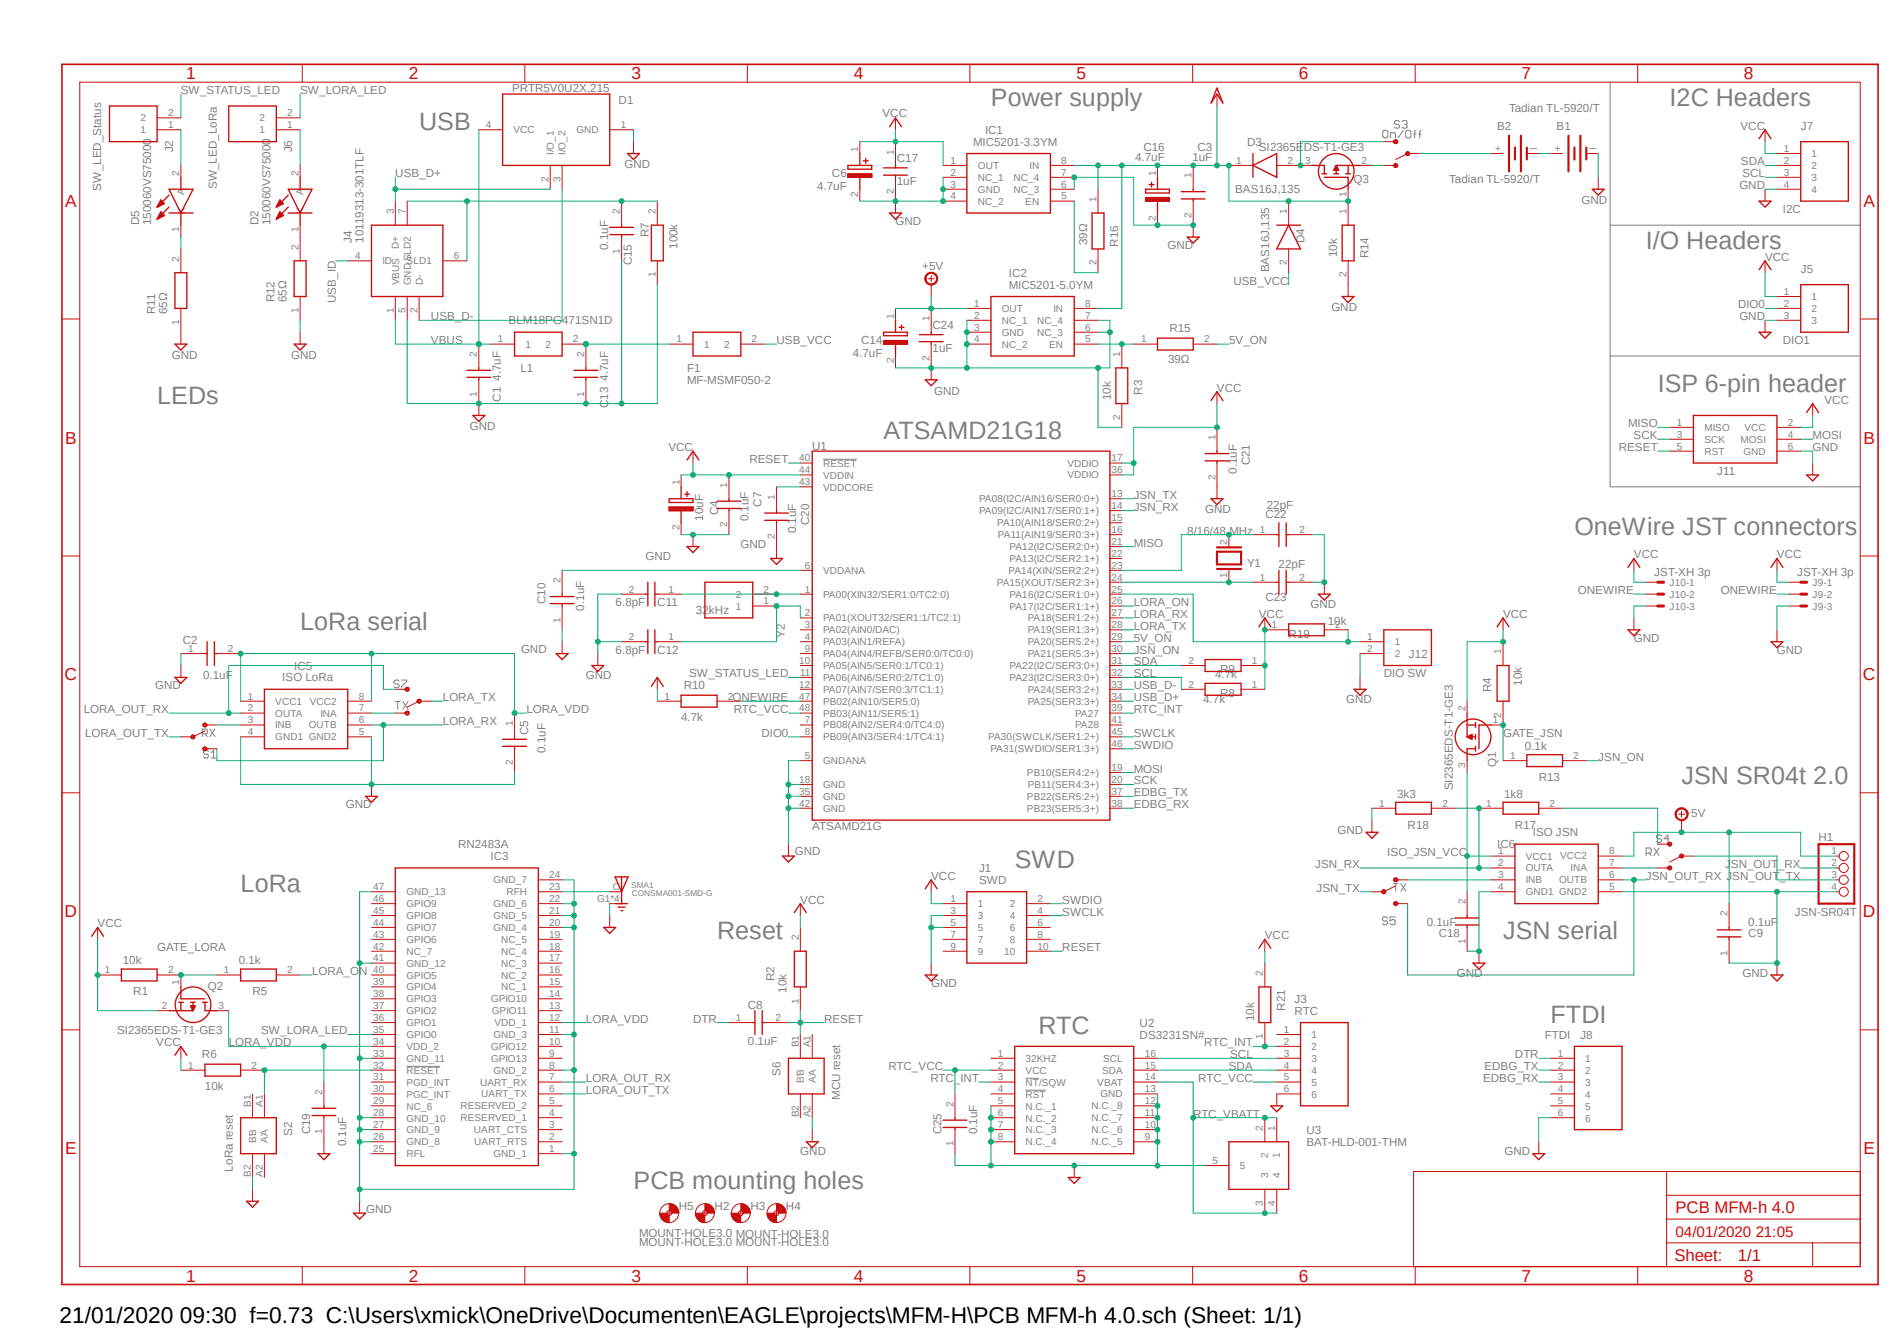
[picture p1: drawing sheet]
<svg xmlns="http://www.w3.org/2000/svg" width="297mm" height="210mm" viewBox="0 0 297 210" stroke-linecap="round" stroke-linejoin="round" font-family="sans-serif">
<defs><g id="words">
<g font-size="3.9" fill="#808080">
<text x="155.2" y="16.6">Power supply</text>
<text x="261.4" y="16.6">I2C Headers</text>
<text x="65.6" y="20.3">USB</text>
<text x="257.7" y="39">I/O Headers</text>
<text x="24.6" y="63.2">LEDs</text>
<text x="259.5" y="61.3">ISP 6-pin header</text>
<text x="138.3" y="68.8">ATSAMD21G18</text>
<text x="246.5" y="83.7">OneWire JST connectors</text>
<text x="47" y="98.6">LoRa serial</text>
<text x="263.3" y="122.9">JSN SR04t 2.0</text>
<text x="158.9" y="135.9">SWD</text>
<text x="37.7" y="139.7">LoRa</text>
<text x="112.3" y="147.1">Reset</text>
<text x="235.3" y="147.1">JSN serial</text>
<text x="242.8" y="160.1">FTDI</text>
<text x="162.6" y="162">RTC</text>
<text x="99.2" y="186.3">PCB mounting holes</text>
</g>
<text font-size="3.6" x="9.3" y="207.2">21/01/2020 09:30 f=0.73 C:\Users\xmick\OneDrive\Documenten\EAGLE\projects\MFM-H\PCB MFM-h 4.0.sch (Sheet: 1/1)</text>
<g font-size="2.7" fill="#c90d0c">
<text x="29.2" y="12.4">1</text>
<text x="64" y="12.4">2</text>
<text x="98.8" y="12.4">3</text>
<text x="133.7" y="12.4">4</text>
<text x="168.5" y="12.4">5</text>
<text x="203.4" y="12.4">6</text>
<text x="238.2" y="12.4">7</text>
<text x="273.1" y="12.4">8</text>
<text x="10.2" y="32.3">A</text>
<text x="291.8" y="32.3">A</text>
<text x="10.2" y="69.5">B</text>
<text x="291.8" y="69.5">B</text>
<text x="10.1" y="106.6">C</text>
<text x="291.7" y="106.6">C</text>
<text x="10.1" y="143.6">D</text>
<text x="291.7" y="143.6">D</text>
<text x="10.2" y="180.8">E</text>
<text x="291.8" y="180.8">E</text>
<text x="29.2" y="200.7">1</text>
<text x="64" y="200.7">2</text>
<text x="98.8" y="200.7">3</text>
<text x="133.7" y="200.7">4</text>
<text x="168.5" y="200.7">5</text>
<text x="203.4" y="200.7">6</text>
<text x="238.2" y="200.7">7</text>
<text x="273.1" y="200.7">8</text>
</g>
<g font-size="2.6" fill="#c90d0c">
<text x="262.3" y="190">PCB MFM-h 4.0</text>
<text x="262.2" y="197.5">Sheet:</text>
<text x="272.1" y="197.4">1/1</text>
</g>
<text font-size="2.4" fill="#c90d0c" x="262.3" y="193.7">04/01/2020 21:05</text>
<g font-size="1.8" fill="#808080">
<text x="28.3" y="14.7">SW_STATUS_LED</text>
<text x="47" y="14.7">SW_LORA_LED</text>
<text x="80.2" y="14.5">PRTR5V0U2X,215</text>
<text x="96.9" y="16.3">D1</text>
<text x="236.3" y="17.5">Tadian TL-5920/T</text>
<text x="27.1" y="23.9" transform="rotate(-90 27.1 23.9)">J2</text>
<text x="45.8" y="23.9" transform="rotate(-90 45.8 23.9)">J6</text>
<text x="138.2" y="18.3">VCC</text>
<text x="152.4" y="22.8">MIC5201-3.3YM</text>
<text x="154.2" y="21">IC1</text>
<text x="179" y="23.6">C16</text>
<text x="187.5" y="23.6">C3</text>
<text x="195.2" y="22.8">D3</text>
<text x="197.1" y="23.7">SI2365EDS-T1-GE3</text>
<text x="234.4" y="20.3">B2</text>
<text x="243.7" y="20.3">B1</text>
<text x="272.5" y="20.3">VCC</text>
<text x="281.9" y="20.3">J7</text>
<text x="15.8" y="29.8" transform="rotate(-90 15.8 29.8)">SW_LED_Status</text>
<text x="34" y="29.6" transform="rotate(-90 34 29.6)">SW_LED_LoRa</text>
<text x="61.9" y="27.8">USB_D+</text>
<text x="97.8" y="26.4">GND</text>
<text x="127.9" y="29.8">4.7uF</text>
<text x="130.3" y="27.7">C6</text>
<text x="140.4" y="29">1uF</text>
<text x="140.4" y="25.4">C17</text>
<text x="177.7" y="25.3">4.7uF</text>
<text x="186.7" y="25.3">1uF</text>
<text x="211.9" y="28.6">Q3</text>
<text x="226.9" y="28.7">Tadian TL-5920/T</text>
<text x="272.3" y="29.6">GND</text>
<text x="272.6" y="25.9">SDA</text>
<text x="272.8" y="27.8">SCL</text>
<text x="21.8" y="35.3" transform="rotate(-90 21.8 35.3)">D5</text>
<text x="23.7" y="35.3" transform="rotate(-90 23.7 35.3)">150060VS75000</text>
<text x="40.5" y="35.3" transform="rotate(-90 40.5 35.3)">D2</text>
<text x="42.3" y="35.3" transform="rotate(-90 42.3 35.3)">150060VS75000</text>
<text x="140.2" y="35.3">GND</text>
<text x="193.4" y="30.3">BAS16J,135</text>
<text x="247.6" y="32">GND</text>
<text x="279.1" y="33.4">I2C</text>
<text x="55.1" y="38.1" transform="rotate(-90 55.1 38.1)">J4</text>
<text x="56.9" y="38.1" transform="rotate(-90 56.9 38.1)">10119313-301TLF</text>
<text x="95.2" y="39.2" transform="rotate(-90 95.2 39.2)">0.1uF</text>
<text x="98.9" y="41.6" transform="rotate(-90 98.9 41.6)">C15</text>
<text x="101.6" y="37.1" transform="rotate(-90 101.6 37.1)">R7</text>
<text x="106.1" y="39" transform="rotate(-90 106.1 39)">100k</text>
<text x="170.2" y="38.4" transform="rotate(-90 170.2 38.4)">39Ω</text>
<text x="175.1" y="38.6" transform="rotate(-90 175.1 38.6)">R16</text>
<text x="182.8" y="39">GND</text>
<text x="204.3" y="38.1" transform="rotate(-90 204.3 38.1)">D4</text>
<text x="209.4" y="40.3" transform="rotate(-90 209.4 40.3)">10k</text>
<text x="214.2" y="40.5" transform="rotate(-90 214.2 40.5)">R14</text>
<text x="276.4" y="40.9">VCC</text>
<text x="43" y="47.4" transform="rotate(-90 43 47.4)">R12</text>
<text x="44.8" y="47.4" transform="rotate(-90 44.8 47.4)">65Ω</text>
<text x="52.6" y="47.5" transform="rotate(-90 52.6 47.5)">USB_ID</text>
<text x="144.4" y="42.2">+5V</text>
<text x="157.9" y="45.2">MIC5201-5.0YM</text>
<text x="157.9" y="43.3">IC2</text>
<text x="193.1" y="44.6">USB_VCC</text>
<text x="198.7" y="42.7" transform="rotate(-90 198.7 42.7)">BAS16J,135</text>
<text x="281.9" y="42.7">J5</text>
<text x="24.3" y="49.2" transform="rotate(-90 24.3 49.2)">R11</text>
<text x="26.2" y="49.2" transform="rotate(-90 26.2 49.2)">65Ω</text>
<text x="67.5" y="50.2">USB_D-</text>
<text x="67.5" y="53.9">VBUS</text>
<text x="79.6" y="50.8">BLM18PG471SN1D</text>
<text x="121.6" y="53.9">USB_VCC</text>
<text x="134.8" y="53.8">C14</text>
<text x="146" y="51.6">C24</text>
<text x="183.1" y="52">R15</text>
<text x="192.4" y="53.9">5V_ON</text>
<text x="208.4" y="48.8">GND</text>
<text x="272.1" y="48.3">DIO0</text>
<text x="272.3" y="50.2">GND</text>
<text x="279.1" y="53.9">DIO1</text>
<text x="26.9" y="56.2">GND</text>
<text x="45.6" y="56.2">GND</text>
<text x="78.4" y="59.6" transform="rotate(-90 78.4 59.6)">4.7uF</text>
<text x="81.5" y="58.3">L1</text>
<text x="95.2" y="59.6" transform="rotate(-90 95.2 59.6)">4.7uF</text>
<text x="107.6" y="58.3">F1</text>
<text x="133.5" y="55.8">4.7uF</text>
<text x="146" y="55.1">1uF</text>
<text x="182.9" y="56.9">39Ω</text>
<text x="78.4" y="62.9" transform="rotate(-90 78.4 62.9)">C1</text>
<text x="95.2" y="63.9" transform="rotate(-90 95.2 63.9)">C13</text>
<text x="107.6" y="60.1">MF-MSMF050-2</text>
<text x="146.3" y="61.8">GND</text>
<text x="173.9" y="62.7" transform="rotate(-90 173.9 62.7)">10k</text>
<text x="178.8" y="61.8" transform="rotate(-90 178.8 61.8)">R3</text>
<text x="190.5" y="61.3">VCC</text>
<text x="285.7" y="63.2">VCC</text>
<text x="73.6" y="67.4">GND</text>
<text x="104.6" y="70.7">VCC</text>
<text x="127.2" y="70.5">U1</text>
<text x="253.4" y="70.7">RESET</text>
<text x="254.9" y="66.9">MISO</text>
<text x="255.8" y="68.8">SCK</text>
<text x="283.8" y="70.7">GND</text>
<text x="283.8" y="68.8">MOSI</text>
<text x="117.3" y="72.5">RESET</text>
<text x="193.6" y="74.2" transform="rotate(-90 193.6 74.2)">0.1uF</text>
<text x="195.7" y="72.9" transform="rotate(-90 195.7 72.9)">C21</text>
<text x="268.9" y="74.4">J11</text>
<text x="110.1" y="81.5" transform="rotate(-90 110.1 81.5)">10uF</text>
<text x="112.4" y="80.7" transform="rotate(-90 112.4 80.7)">C4</text>
<text x="117.2" y="81.7" transform="rotate(-90 117.2 81.7)">0.1uF</text>
<text x="119.3" y="79.3" transform="rotate(-90 119.3 79.3)">C7</text>
<text x="124.6" y="83.5" transform="rotate(-90 124.6 83.5)">0.1uF</text>
<text x="126.7" y="82.2" transform="rotate(-90 126.7 82.2)">C20</text>
<text x="177.5" y="80">JSN_RX</text>
<text x="177.5" y="78.1">JSN_TX</text>
<text x="185.9" y="83.7">8/16/48 MHz</text>
<text x="188.7" y="80.3">GND</text>
<text x="198.1" y="81.1">C22</text>
<text x="198.3" y="79.7">22pF</text>
<text x="101" y="87.7">GND</text>
<text x="116" y="85.9">GND</text>
<text x="177.5" y="85.6">MISO</text>
<text x="195.2" y="88.8">Y1</text>
<text x="200.2" y="89">22pF</text>
<text x="255.8" y="87.5">VCC</text>
<text x="278.2" y="87.5">VCC</text>
<text x="85.4" y="94.6" transform="rotate(-90 85.4 94.6)">C10</text>
<text x="91.4" y="95.6" transform="rotate(-90 91.4 95.6)">0.1uF</text>
<text x="96.4" y="94.9">6.8pF</text>
<text x="102.9" y="94.9">C11</text>
<text x="177.5" y="94.9">LORA_ON</text>
<text x="198.1" y="94.1">C23</text>
<text x="205.2" y="95.2">GND</text>
<text x="247.1" y="93">ONEWIRE</text>
<text x="259" y="90.2">JST-XH 3p</text>
<text x="269.4" y="93">ONEWIRE</text>
<text x="281.4" y="90.2">JST-XH 3p</text>
<text x="28.6" y="100.8">C2</text>
<text x="109" y="96.2">32kHz</text>
<text x="122.9" y="99.9" transform="rotate(-90 122.9 99.9)">Y2</text>
<text x="177.5" y="96.8">LORA_RX</text>
<text x="177.5" y="98.6">LORA_TX</text>
<text x="177.5" y="100.5">5V_ON</text>
<text x="197.1" y="96.8">VCC</text>
<text x="201.8" y="99.9">R19</text>
<text x="207.9" y="97.9">10k</text>
<text x="235.3" y="96.8">VCC</text>
<text x="255.8" y="100.5">GND</text>
<text x="24.3" y="107.9">GND</text>
<text x="31.8" y="106.3">0.1uF</text>
<text x="44.2" y="106.7">ISO LoRa</text>
<text x="46.1" y="104.9">IC5</text>
<text x="81.6" y="102.3">GND</text>
<text x="91.7" y="106.4">GND</text>
<text x="96.4" y="102.4">6.8pF</text>
<text x="102.9" y="102.4">C12</text>
<text x="107.1" y="107.9">R10</text>
<text x="107.9" y="106.1">SW_STATUS_LED</text>
<text x="177.5" y="106.1">SCL</text>
<text x="177.5" y="104.2">SDA</text>
<text x="177.5" y="102.4">JSN_ON</text>
<text x="177.5" y="107.9">USB_D-</text>
<text x="190.2" y="106.3">4.7k</text>
<text x="191.1" y="105.4">R9</text>
<text x="216.7" y="106.1">DIO SW</text>
<text x="220.6" y="103">J12</text>
<text x="238.3" y="107.4" transform="rotate(-90 238.3 107.4)">10k</text>
<text x="278.2" y="102.4">GND</text>
<text x="13.1" y="111.7">LORA_OUT_RX</text>
<text x="69.3" y="113.5">LORA_RX</text>
<text x="69.3" y="109.8">LORA_TX</text>
<text x="82.4" y="111.7">LORA_VDD</text>
<text x="106.6" y="113">4.7k</text>
<text x="114.7" y="109.8">ONEWIRE</text>
<text x="114.9" y="111.7">RTC_VCC</text>
<text x="177.5" y="109.8">USB_D+</text>
<text x="177.5" y="111.7">RTC_INT</text>
<text x="188.4" y="110">4.7k</text>
<text x="191.1" y="109.1">R8</text>
<text x="210.8" y="110.1">GND</text>
<text x="233.5" y="108.4" transform="rotate(-90 233.5 108.4)">R4</text>
<text x="13.3" y="115.4">LORA_OUT_TX</text>
<text x="82.7" y="115.1" transform="rotate(-90 82.7 115.1)">C5</text>
<text x="85.4" y="117.9" transform="rotate(-90 85.4 117.9)">0.1uF</text>
<text x="119.2" y="115.4">DIO0</text>
<text x="177.5" y="115.4">SWCLK</text>
<text x="177.5" y="117.3">SWDIO</text>
<text x="235.3" y="115.4">GATE_JSN</text>
<text x="238.8" y="117.5">0.1k</text>
<text x="250.2" y="119.1">JSN_ON</text>
<text x="177.5" y="121">MOSI</text>
<text x="177.5" y="122.9">SCK</text>
<text x="177.5" y="124.7">EDBG_TX</text>
<text x="218.7" y="124.9">3k3</text>
<text x="227.5" y="123.8" transform="rotate(-90 227.5 123.8)">SI2365EDS-T1-GE3</text>
<text x="234.3" y="120.1" transform="rotate(-90 234.3 120.1)">Q1</text>
<text x="235.5" y="124.9">1k8</text>
<text x="240.9" y="122.3">R13</text>
<text x="54.1" y="126.6">GND</text>
<text x="127.2" y="130">ATSAMD21G</text>
<text x="177.5" y="126.6">EDBG_RX</text>
<text x="209.4" y="130.6">GND</text>
<text x="220.4" y="129.8">R18</text>
<text x="237.2" y="129.8">R17</text>
<text x="240" y="131">ISO JSN</text>
<text x="263.7" y="128">+5V</text>
<text x="284.7" y="131.7">H1</text>
<text x="71.7" y="132.9">RN2483A</text>
<text x="76.8" y="134.7">IC3</text>
<text x="124.5" y="133.9">GND</text>
<text x="145.8" y="137.8">VCC</text>
<text x="153.3" y="136.6">J1</text>
<text x="205.9" y="135.9">JSN_RX</text>
<text x="217.2" y="134.1">ISO_JSN_VCC</text>
<text x="234.4" y="132.8">IC6</text>
<text x="257.7" y="137.8">JSN_OUT_RX JSN_OUT_TX</text>
<text x="270.1" y="135.9">JSN_OUT_RX</text>
<text x="125.3" y="141.5">VCC</text>
<text x="153.3" y="138.4">SWD</text>
<text x="166.3" y="143.4">SWCLK</text>
<text x="166.3" y="141.5">SWDIO</text>
<text x="206.1" y="139.7">JSN_TX</text>
<text x="281" y="143.4">JSN-SR04T</text>
<text x="15.3" y="145.2">VCC</text>
<text x="24.6" y="149">GATE_LORA</text>
<text x="166.3" y="149">RESET</text>
<text x="198" y="147.1">VCC</text>
<text x="223.4" y="144.9">0.1uF</text>
<text x="225.3" y="146.8">C18</text>
<text x="273.7" y="144.9">0.1uF</text>
<text x="273.7" y="146.8">C9</text>
<text x="19.2" y="151">10k</text>
<text x="20.9" y="155.9">R1</text>
<text x="32.6" y="155">Q2</text>
<text x="37.4" y="151">0.1k</text>
<text x="39.5" y="155.9">R5</text>
<text x="48.9" y="152.7">LORA_ON</text>
<text x="121.3" y="153.6" transform="rotate(-90 121.3 153.6)">R2</text>
<text x="123.1" y="155.5" transform="rotate(-90 123.1 155.5)">10k</text>
<text x="145.8" y="154.6">GND</text>
<text x="228.1" y="153">GND</text>
<text x="272.8" y="153">GND</text>
<text x="18.3" y="161.9">SI2365EDS-T1-GE3</text>
<text x="91.7" y="160.1">LORA_VDD</text>
<text x="108.5" y="160.1">DTR</text>
<text x="117.1" y="158">C8</text>
<text x="129" y="160.1">RESET</text>
<text x="178.4" y="160.8">U2</text>
<text x="196.3" y="159.9" transform="rotate(-90 196.3 159.9)">10k</text>
<text x="201.2" y="158.3" transform="rotate(-90 201.2 158.3)">R21</text>
<text x="202.7" y="158.9">RTC</text>
<text x="202.7" y="157.1">J3</text>
<text x="24.5" y="163.9">VCC</text>
<text x="31.6" y="165.7">R6</text>
<text x="35.8" y="163.9">LORA_VDD</text>
<text x="40.9" y="162">SW_LORA_LED</text>
<text x="117.1" y="163.6">0.1uF</text>
<text x="139.1" y="167.6">RTC_VCC</text>
<text x="178.4" y="162.6">DS3231SN#</text>
<text x="188.6" y="163.9">RTC_INT</text>
<text x="192.4" y="167.6">SDA</text>
<text x="192.6" y="165.7">SCL</text>
<text x="232.4" y="167.6">EDBG_TX</text>
<text x="237.2" y="165.7">DTR</text>
<text x="241.9" y="162.6">FTDI</text>
<text x="247.4" y="162.6">J8</text>
<text x="32.1" y="170.8">10k</text>
<text x="91.7" y="171.3">LORA_OUT_TX</text>
<text x="91.7" y="169.5">LORA_OUT_RX</text>
<text x="122.2" y="168.5" transform="rotate(-90 122.2 168.5)">S6</text>
<text x="131.5" y="172.3" transform="rotate(-90 131.5 172.3)">MCU reset</text>
<text x="145.7" y="169.5">RTC_INT</text>
<text x="187.6" y="169.5">RTC_VCC</text>
<text x="232.2" y="169.5">EDBG_RX</text>
<text x="45.8" y="177.9" transform="rotate(-90 45.8 177.9)">S2</text>
<text x="48.6" y="177.7" transform="rotate(-90 48.6 177.7)">C19</text>
<text x="54.2" y="179.5" transform="rotate(-90 54.2 179.5)">0.1uF</text>
<text x="147.4" y="177.7" transform="rotate(-90 147.4 177.7)">C25</text>
<text x="153" y="177.7" transform="rotate(-90 153 177.7)">0.1uF</text>
<text x="186.8" y="175">RTC_VBATT</text>
<text x="204.6" y="179.5">BAT-HLD-001-THM</text>
<text x="204.6" y="177.6">U3</text>
<text x="36.4" y="183.5" transform="rotate(-90 36.4 183.5)">LoRa reset</text>
<text x="125.3" y="180.9">GND</text>
<text x="235.5" y="180.9">GND</text>
<text x="57.3" y="189.9">GND</text>
<text x="106.3" y="189.6">H5</text>
<text x="111.9" y="189.6">H2</text>
<text x="117.5" y="189.6">H3</text>
<text x="123.1" y="189.6">H4</text>
<text x="100.1" y="193.8">MOUNT-HOLE3.0 MOUNT-HOLE3.0</text>
<text x="100.1" y="195.2">MOUNT-HOLE3.0 MOUNT-HOLE3.0</text>
</g>
<g font-size="1.6" fill="#808080">
<text x="22" y="20.9">1</text>
<text x="22" y="19">2</text>
<text x="26.3" y="20.1">1</text>
<text x="26.3" y="18.2">2</text>
<text x="40.6" y="20.9">1</text>
<text x="40.6" y="19">2</text>
<text x="45" y="20.1">1</text>
<text x="45" y="18.2">2</text>
<text x="76.1" y="20.1">4</text>
<text x="80.4" y="20.9">VCC</text>
<text x="90.3" y="20.9">GND</text>
<text x="97.2" y="20.1">1</text>
<text x="134.4" y="23.8" transform="rotate(-90 134.4 23.8)">1</text>
<text x="234.1" y="23.8">+</text>
<text x="239.3" y="23.8">－</text>
<text x="243.5" y="23.8">+</text>
<text x="248.6" y="23.8">－</text>
<text x="279.3" y="23.8">1</text>
<text x="28.1" y="27.5" transform="rotate(-90 28.1 27.5)">2</text>
<text x="46.7" y="27.5" transform="rotate(-90 46.7 27.5)">2</text>
<text x="85.9" y="28.5" transform="rotate(-90 85.9 28.5)">2</text>
<text x="86.7" y="24.2" transform="rotate(-90 86.7 24.2)">I/O_1</text>
<text x="87.8" y="28.5" transform="rotate(-90 87.8 28.5)">3</text>
<text x="88.6" y="24.2" transform="rotate(-90 88.6 24.2)">I/O_2</text>
<text x="140" y="24.2" transform="rotate(-90 140 24.2)">1</text>
<text x="148.8" y="25.7">1</text>
<text x="148.8" y="27.5">2</text>
<text x="148.8" y="29.4">3</text>
<text x="153.1" y="26.5">OUT</text>
<text x="153.1" y="28.4">NC_1</text>
<text x="158.7" y="28.3">NC_4</text>
<text x="161.2" y="26.5">IN</text>
<text x="166.2" y="25.7">8</text>
<text x="166.2" y="27.5">7</text>
<text x="166.2" y="29.4">6</text>
<text x="181" y="27.5" transform="rotate(-90 181 27.5)">1</text>
<text x="186.6" y="27.9" transform="rotate(-90 186.6 27.9)">1</text>
<text x="193.5" y="25.7">1</text>
<text x="201.6" y="25.7">2</text>
<text x="204.3" y="25.7">3</text>
<text x="213.2" y="25.7">2</text>
<text x="279.3" y="25.7">2</text>
<text x="279.3" y="27.5">3</text>
<text x="279.3" y="29.4">4</text>
<text x="283.6" y="24.6">1</text>
<text x="283.6" y="26.5">2</text>
<text x="283.6" y="28.4">3</text>
<text x="28.9" y="30.6" transform="rotate(-90 28.9 30.6)">A</text>
<text x="28.9" y="33.5" transform="rotate(-90 28.9 33.5)">K</text>
<text x="47.5" y="33.5" transform="rotate(-90 47.5 33.5)">K</text>
<text x="47.5" y="30.6" transform="rotate(-90 47.5 30.6)">A</text>
<text x="61.6" y="33.5" transform="rotate(-90 61.6 33.5)">3</text>
<text x="63.5" y="33.5" transform="rotate(-90 63.5 33.5)">7</text>
<text x="97.1" y="33.5" transform="rotate(-90 97.1 33.5)">2</text>
<text x="102.7" y="33.5" transform="rotate(-90 102.7 33.5)">2</text>
<text x="134.4" y="30.8" transform="rotate(-90 134.4 30.8)">2</text>
<text x="140" y="30.4" transform="rotate(-90 140 30.4)">2</text>
<text x="148.8" y="31.2">4</text>
<text x="153.1" y="30.2">GND</text>
<text x="153.1" y="32.1">NC_2</text>
<text x="158.7" y="30.2">NC_3</text>
<text x="160.5" y="32">EN</text>
<text x="166.2" y="31.2">5</text>
<text x="171.7" y="31.7" transform="rotate(-90 171.7 31.7)">1</text>
<text x="181" y="34.5" transform="rotate(-90 181 34.5)">2</text>
<text x="186.6" y="34.1" transform="rotate(-90 186.6 34.1)">2</text>
<text x="201.5" y="33.5" transform="rotate(-90 201.5 33.5)">1</text>
<text x="210.8" y="33.5" transform="rotate(-90 210.8 33.5)">1</text>
<text x="210.8" y="30.8" transform="rotate(-90 210.8 30.8)">1</text>
<text x="283.6" y="30.2">4</text>
<text x="28.1" y="41" transform="rotate(-90 28.1 41)">2</text>
<text x="28.1" y="36.4" transform="rotate(-90 28.1 36.4)">1</text>
<text x="46.7" y="39.1" transform="rotate(-90 46.7 39.1)">2</text>
<text x="46.7" y="36.4" transform="rotate(-90 46.7 36.4)">1</text>
<text x="55.6" y="40.6">4</text>
<text x="59.9" y="41.4">ID</text>
<text x="62.4" y="39" transform="rotate(-90 62.4 39)">D+</text>
<text x="63.7" y="41.4">SLD1</text>
<text x="71.1" y="40.6">6</text>
<text x="97.1" y="39.7" transform="rotate(-90 97.1 39.7)">1</text>
<text x="171.7" y="41.6" transform="rotate(-90 171.7 41.6)">2</text>
<text x="201.5" y="41.6" transform="rotate(-90 201.5 41.6)">2</text>
<text x="62.5" y="44.7" transform="rotate(-90 62.5 44.7)">VBUS</text>
<text x="64.3" y="44.7" transform="rotate(-90 64.3 44.7)">GND SLD2</text>
<text x="66.2" y="44.7" transform="rotate(-90 66.2 44.7)">D-</text>
<text x="102.7" y="43.4" transform="rotate(-90 102.7 43.4)">1</text>
<text x="210.8" y="43.4" transform="rotate(-90 210.8 43.4)">2</text>
<text x="279.3" y="46.2">1</text>
<text x="283.6" y="47">1</text>
<text x="28.1" y="50.9" transform="rotate(-90 28.1 50.9)">1</text>
<text x="46.7" y="49" transform="rotate(-90 46.7 49)">1</text>
<text x="61.6" y="49" transform="rotate(-90 61.6 49)">1</text>
<text x="63.5" y="49" transform="rotate(-90 63.5 49)">5</text>
<text x="65.4" y="49" transform="rotate(-90 65.4 49)">2</text>
<text x="77.9" y="53.6">1</text>
<text x="89.7" y="53.6">2</text>
<text x="105.9" y="53.6">1</text>
<text x="117.7" y="53.6">2</text>
<text x="140" y="49.9" transform="rotate(-90 140 49.9)">1</text>
<text x="145.5" y="50.3" transform="rotate(-90 145.5 50.3)">1</text>
<text x="152.5" y="48">1</text>
<text x="152.5" y="49.9">2</text>
<text x="152.5" y="51.8">3</text>
<text x="152.5" y="53.6">4</text>
<text x="156.8" y="48.9">OUT</text>
<text x="156.8" y="50.7">NC_1</text>
<text x="156.8" y="52.6">GND</text>
<text x="162.4" y="50.7">NC_4</text>
<text x="162.4" y="52.6">NC_3</text>
<text x="164.9" y="48.9">IN</text>
<text x="169.9" y="48">8</text>
<text x="169.9" y="49.9">7</text>
<text x="169.9" y="51.8">6</text>
<text x="169.9" y="53.6">5</text>
<text x="178.6" y="53.6">1</text>
<text x="188.5" y="53.6">2</text>
<text x="279.3" y="48">2</text>
<text x="279.3" y="49.9">3</text>
<text x="283.6" y="48.9">2</text>
<text x="283.6" y="50.7">3</text>
<text x="74.7" y="55.9" transform="rotate(-90 74.7 55.9)">2</text>
<text x="82.3" y="54.4">1</text>
<text x="85.4" y="54.4">2</text>
<text x="91.5" y="55.9" transform="rotate(-90 91.5 55.9)">2</text>
<text x="110.2" y="54.4">1</text>
<text x="113.4" y="54.4">2</text>
<text x="140" y="56.9" transform="rotate(-90 140 56.9)">2</text>
<text x="145.5" y="56.5" transform="rotate(-90 145.5 56.5)">2</text>
<text x="156.8" y="54.4">NC_2</text>
<text x="164.3" y="54.4">EN</text>
<text x="175.4" y="55.9" transform="rotate(-90 175.4 55.9)">1</text>
<text x="74.7" y="62.1" transform="rotate(-90 74.7 62.1)">1</text>
<text x="91.5" y="62.1" transform="rotate(-90 91.5 62.1)">1</text>
<text x="175.4" y="65.8" transform="rotate(-90 175.4 65.8)">2</text>
<text x="190.3" y="69" transform="rotate(-90 190.3 69)">1</text>
<text x="262.6" y="66.7">1</text>
<text x="262.6" y="68.5">3</text>
<text x="262.6" y="70.4">5</text>
<text x="266.9" y="67.5">MISO</text>
<text x="266.9" y="69.3">SCK</text>
<text x="266.9" y="71.2">RST</text>
<text x="272.5" y="69.3">MOSI</text>
<text x="273" y="71.2">GND</text>
<text x="273.1" y="67.5">VCC</text>
<text x="279.9" y="70.4">6</text>
<text x="279.9" y="68.5">4</text>
<text x="279.9" y="66.7">2</text>
<text x="106.4" y="76" transform="rotate(-90 106.4 76)">1</text>
<text x="113.8" y="76.4" transform="rotate(-90 113.8 76.4)">1</text>
<text x="125.1" y="72.3">40</text>
<text x="125.1" y="76">43</text>
<text x="125.1" y="74.1">44</text>
<text x="128.9" y="73.1">RESET</text>
<text x="128.9" y="76.8">VDDCORE</text>
<text x="128.9" y="75">VDDIN</text>
<text x="167.1" y="73.1">VDDIO</text>
<text x="167.1" y="74.9">VDDIO</text>
<text x="174" y="77.9">13</text>
<text x="174" y="72.3">17</text>
<text x="174" y="74.1">36</text>
<text x="190.3" y="75.1" transform="rotate(-90 190.3 75.1)">2</text>
<text x="106.4" y="83" transform="rotate(-90 106.4 83)">2</text>
<text x="113.8" y="82.6" transform="rotate(-90 113.8 82.6)">2</text>
<text x="121.3" y="78.3" transform="rotate(-90 121.3 78.3)">1</text>
<text x="153.3" y="78.7">PA08(I2C/AIN16/SER0:0+)</text>
<text x="153.3" y="80.5">PA09(I2C/AIN17/SER0:1+)</text>
<text x="156.1" y="82.4">PA10(AIN18/SER0:2+)</text>
<text x="174" y="81.6">15</text>
<text x="174" y="79.7">14</text>
<text x="174" y="83.4">16</text>
<text x="197.3" y="83.4">1</text>
<text x="203.5" y="83.4">2</text>
<text x="121.3" y="84.5" transform="rotate(-90 121.3 84.5)">2</text>
<text x="126" y="89.1">6</text>
<text x="128.9" y="89.9">VDDANA</text>
<text x="156.3" y="84.2">PA11(AIN19/SER0:3+)</text>
<text x="157.9" y="89.8">PA14(XIN/SER2:2+)</text>
<text x="158.1" y="86.1">PA12(I2C/SER2:0+)</text>
<text x="158.1" y="88">PA13(I2C/SER2:1+)</text>
<text x="174" y="85.3">21</text>
<text x="174" y="87.2">22</text>
<text x="174" y="89.1">23</text>
<text x="192.1" y="85.3" transform="rotate(-90 192.1 85.3)">2</text>
<text x="87.8" y="91.3" transform="rotate(-90 87.8 91.3)">2</text>
<text x="98.5" y="92.8">2</text>
<text x="104.6" y="92.8">1</text>
<text x="115.2" y="95.5">1</text>
<text x="115.2" y="93.6">2</text>
<text x="119.5" y="94.7">1</text>
<text x="119.5" y="92.8">2</text>
<text x="126" y="92.8">1</text>
<text x="128.9" y="93.6">PA00(XIN32/SER1:0/TC2:0)</text>
<text x="156.1" y="91.7">PA15(XOUT/SER2:3+)</text>
<text x="158.1" y="93.6">PA16(I2C/SER1:0+)</text>
<text x="158.1" y="95.5">PA17(I2C/SER1:1+)</text>
<text x="174" y="90.9">24</text>
<text x="174" y="92.8">25</text>
<text x="174" y="94.7">26</text>
<text x="192.1" y="90.5" transform="rotate(-90 192.1 90.5)">1</text>
<text x="197.3" y="90.9">1</text>
<text x="203.5" y="90.9">2</text>
<text x="261.4" y="91.7">J10-1</text>
<text x="261.4" y="93.6">J10-2</text>
<text x="261.4" y="95.5">J10-3</text>
<text x="283.8" y="91.7">J9-1</text>
<text x="283.8" y="93.6">J9-2</text>
<text x="283.8" y="95.5">J9-3</text>
<text x="87.8" y="97.5" transform="rotate(-90 87.8 97.5)">1</text>
<text x="98.5" y="100.2">2</text>
<text x="104.6" y="100.2">1</text>
<text x="126" y="96.5">2</text>
<text x="126" y="98.4">3</text>
<text x="126" y="100.2">4</text>
<text x="128.9" y="97.3">PA01(XOUT32/SER1:1/TC2:1)</text>
<text x="128.9" y="99.2">PA02(AIN0/DAC)</text>
<text x="128.9" y="101">PA03(AIN1/REFA)</text>
<text x="160.9" y="97.3">PA18(SER1:2+)</text>
<text x="160.9" y="99.2">PA19(SER1:3+)</text>
<text x="160.9" y="101">PA20(SER5:2+)</text>
<text x="174" y="96.5">27</text>
<text x="174" y="98.4">28</text>
<text x="174" y="100.2">29</text>
<text x="199.1" y="98.4">1</text>
<text x="209" y="98.4">2</text>
<text x="214.1" y="100.2">1</text>
<text x="218.4" y="101">1</text>
<text x="29.5" y="102.1">1</text>
<text x="35.7" y="102.1">2</text>
<text x="125.1" y="104">10</text>
<text x="125.1" y="107.7">12</text>
<text x="125.3" y="105.8">11</text>
<text x="126" y="102.1">9</text>
<text x="128.9" y="106.6">PA06(AIN6/SER0:2/TC1:0)</text>
<text x="128.9" y="102.9">PA04(AIN4/REFB/SER0:0/TC0:0)</text>
<text x="128.9" y="104.8">PA05(AIN5/SER0:1/TC0:1)</text>
<text x="158.1" y="104.8">PA22(I2C/SER3:0+)</text>
<text x="158.1" y="106.6">PA23(I2C/SER3:0+)</text>
<text x="160.9" y="102.9">PA21(SER5:3+)</text>
<text x="174" y="102.1">30</text>
<text x="174" y="104">31</text>
<text x="174" y="105.8">32</text>
<text x="174" y="107.7">33</text>
<text x="186.1" y="104">2</text>
<text x="186.1" y="107.7">2</text>
<text x="196" y="104">1</text>
<text x="196" y="107.7">1</text>
<text x="214.1" y="102.1">2</text>
<text x="218.4" y="102.9">2</text>
<text x="235" y="102.5" transform="rotate(-90 235 102.5)">1</text>
<text x="38.8" y="109.6">1</text>
<text x="38.8" y="111.4">2</text>
<text x="38.8" y="113.3">3</text>
<text x="43.1" y="110.4">VCC1</text>
<text x="43.1" y="112.2">OUTA</text>
<text x="48.5" y="110.4">VCC2</text>
<text x="50.2" y="112.2">INA</text>
<text x="56.2" y="109.6">8</text>
<text x="56.2" y="111.4">7</text>
<text x="56.2" y="113.3">6</text>
<text x="80.3" y="113.7" transform="rotate(-90 80.3 113.7)">1</text>
<text x="104.1" y="109.6">1</text>
<text x="114" y="109.6">2</text>
<text x="125.1" y="109.6">47</text>
<text x="125.1" y="111.4">48</text>
<text x="126" y="113.3">7</text>
<text x="128.9" y="108.5">PA07(AIN7/SER0:3/TC1:1)</text>
<text x="128.9" y="110.4">PB02(AIN10/SER5:0)</text>
<text x="128.9" y="112.2">PB03(AIN11/SER5:1)</text>
<text x="160.9" y="108.5">PA24(SER3:2+)</text>
<text x="160.9" y="110.4">PA25(SER3:3+)</text>
<text x="168.3" y="112.2">PA27</text>
<text x="174" y="109.6">34</text>
<text x="174" y="111.4">39</text>
<text x="174" y="113.3">41</text>
<text x="229.4" y="111.4" transform="rotate(-90 229.4 111.4)">2</text>
<text x="233.7" y="113.3">1</text>
<text x="235" y="112.4" transform="rotate(-90 235 112.4)">2</text>
<text x="38.8" y="115.1">4</text>
<text x="43.1" y="114.1">INB</text>
<text x="43.1" y="116">GND1 GND2</text>
<text x="48.3" y="114.1">OUTB</text>
<text x="56.2" y="115.1">5</text>
<text x="80.3" y="119.9" transform="rotate(-90 80.3 119.9)">2</text>
<text x="126" y="118.9">5</text>
<text x="126" y="115.1">8</text>
<text x="128.9" y="119.7">GNDANA</text>
<text x="128.9" y="114.1">PB08(AIN2/SER4:0/TC4:0)</text>
<text x="128.9" y="116">PB09(AIN3/SER4:1/TC4:1)</text>
<text x="154.7" y="116">PA30(SWCLK/SER1:2+)</text>
<text x="155.1" y="117.8">PA31(SWDIO/SER1:3+)</text>
<text x="168.3" y="114.1">PA28</text>
<text x="174" y="115.1">45</text>
<text x="174" y="117">46</text>
<text x="236.4" y="118.9">1</text>
<text x="246.3" y="118.9">2</text>
<text x="125.1" y="122.6">18</text>
<text x="125.1" y="124.5">35</text>
<text x="128.9" y="123.4">GND</text>
<text x="128.9" y="125.3">GND</text>
<text x="160.8" y="121.5">PB10(SER4:2+)</text>
<text x="160.8" y="125.3">PB22(SER5:2+)</text>
<text x="160.9" y="123.4">PB11(SER4:3+)</text>
<text x="174" y="122.6">20</text>
<text x="174" y="120.7">19</text>
<text x="174" y="124.5">37</text>
<text x="229.4" y="120.3" transform="rotate(-90 229.4 120.3)">3</text>
<text x="125.1" y="126.3">42</text>
<text x="128.9" y="127.2">GND</text>
<text x="160.8" y="127.1">PB23(SER5:3+)</text>
<text x="174" y="126.3">38</text>
<text x="215.9" y="126.3">1</text>
<text x="225.8" y="126.3">2</text>
<text x="232.7" y="126.3">1</text>
<text x="242.6" y="126.3">2</text>
<text x="86" y="137.5">24</text>
<text x="234.6" y="133.8">1</text>
<text x="234.6" y="135.7">2</text>
<text x="234.6" y="137.5">3</text>
<text x="238.9" y="134.6">VCC1</text>
<text x="238.9" y="136.5">OUTA</text>
<text x="244.3" y="134.6">VCC2</text>
<text x="245.9" y="136.4">INA</text>
<text x="251.9" y="133.8">8</text>
<text x="251.9" y="135.7">7</text>
<text x="251.9" y="137.5">6</text>
<text x="286.8" y="133.8">1</text>
<text x="286.8" y="135.7">2</text>
<text x="286.8" y="137.5">3</text>
<text x="58.4" y="143.1">45</text>
<text x="58.4" y="141.3">46</text>
<text x="58.4" y="139.4">47</text>
<text x="63.6" y="143.9">GPIO8</text>
<text x="63.6" y="142.1">GPIO9</text>
<text x="63.6" y="140.2">GND_13</text>
<text x="77.3" y="143.9">GND_5</text>
<text x="77.3" y="142.1">GND_6</text>
<text x="77.3" y="138.3">GND_7</text>
<text x="79.3" y="140.2">RFH</text>
<text x="86" y="143.1">21</text>
<text x="86" y="141.3">22</text>
<text x="86" y="139.4">23</text>
<text x="93.5" y="141.3">G1*4</text>
<text x="95.9" y="139.4">C</text>
<text x="148.8" y="141.3">1</text>
<text x="148.8" y="143.1">3</text>
<text x="153.1" y="142.1">1</text>
<text x="153.1" y="143.9">3</text>
<text x="158.1" y="142.1">2</text>
<text x="158.1" y="143.9">4</text>
<text x="162.4" y="141.3">2</text>
<text x="162.4" y="143.1">4</text>
<text x="229.4" y="141.6" transform="rotate(-90 229.4 141.6)">2</text>
<text x="234.6" y="139.4">4</text>
<text x="238.9" y="138.3">INB</text>
<text x="238.9" y="140.2">GND1 GND2</text>
<text x="244.1" y="138.3">OUTB</text>
<text x="251.9" y="139.4">5</text>
<text x="270.5" y="143.5" transform="rotate(-90 270.5 143.5)">2</text>
<text x="286.8" y="139.4">4</text>
<text x="58.4" y="148.7">42</text>
<text x="58.4" y="146.9">43</text>
<text x="58.4" y="145">44</text>
<text x="63.6" y="149.5">NC_7</text>
<text x="63.6" y="147.7">GPIO6</text>
<text x="63.6" y="145.8">GPIO7</text>
<text x="77.3" y="145.8">GND_4</text>
<text x="78.5" y="149.5">NC_4</text>
<text x="78.5" y="147.7">NC_5</text>
<text x="86" y="148.7">18</text>
<text x="86" y="146.9">19</text>
<text x="86" y="145">20</text>
<text x="125.1" y="147.2" transform="rotate(-90 125.1 147.2)">2</text>
<text x="148.8" y="145">5</text>
<text x="148.8" y="146.9">7</text>
<text x="148.8" y="148.7">9</text>
<text x="153.1" y="145.8">5</text>
<text x="153.1" y="147.7">7</text>
<text x="153.1" y="149.5">9</text>
<text x="157.2" y="149.5">10</text>
<text x="158.1" y="145.8">6</text>
<text x="158.1" y="147.7">8</text>
<text x="162.4" y="145">6</text>
<text x="162.4" y="146.9">8</text>
<text x="162.4" y="148.7">10</text>
<text x="229.4" y="147.8" transform="rotate(-90 229.4 147.8)">1</text>
<text x="270.5" y="149.7" transform="rotate(-90 270.5 149.7)">1</text>
<text x="16.4" y="152.4">1</text>
<text x="26.3" y="152.4">2</text>
<text x="28.1" y="154.3" transform="rotate(-90 28.1 154.3)">1</text>
<text x="35.1" y="152.4">1</text>
<text x="45" y="152.4">2</text>
<text x="58.4" y="154.3">39</text>
<text x="58.4" y="152.4">40</text>
<text x="58.4" y="150.6">41</text>
<text x="63.6" y="155.1">GPIO4</text>
<text x="63.6" y="153.2">GPIO5</text>
<text x="63.6" y="151.4">GND_12</text>
<text x="78.5" y="155.1">NC_1</text>
<text x="78.5" y="153.2">NC_2</text>
<text x="78.5" y="151.4">NC_3</text>
<text x="86" y="154.3">15</text>
<text x="86" y="152.4">16</text>
<text x="86" y="150.6">17</text>
<text x="197.7" y="152.9" transform="rotate(-90 197.7 152.9)">2</text>
<text x="25.3" y="158">2</text>
<text x="34.2" y="158">3</text>
<text x="58.4" y="161.8">35</text>
<text x="58.4" y="159.9">36</text>
<text x="58.4" y="158">37</text>
<text x="58.4" y="156.2">38</text>
<text x="63.6" y="160.7">GPIO1</text>
<text x="63.6" y="158.8">GPIO2</text>
<text x="63.6" y="157">GPIO3</text>
<text x="76.9" y="157">GPIO10</text>
<text x="77" y="158.8">GPIO11</text>
<text x="77.4" y="160.7">VDD_1</text>
<text x="86" y="161.8">11</text>
<text x="86" y="159.9">12</text>
<text x="86" y="158">13</text>
<text x="86" y="156.2">14</text>
<text x="115.2" y="159.9">1</text>
<text x="121.4" y="159.9">2</text>
<text x="125.1" y="157.2" transform="rotate(-90 125.1 157.2)">1</text>
<text x="201" y="161.8">1</text>
<text x="29.5" y="167.3">1</text>
<text x="39.4" y="167.3">2</text>
<text x="58.4" y="167.3">32</text>
<text x="58.4" y="165.5">33</text>
<text x="58.4" y="163.6">34</text>
<text x="63.6" y="166.3">GND_11</text>
<text x="63.6" y="164.4">VDD_2</text>
<text x="63.6" y="162.6">GPIO0</text>
<text x="76.9" y="166.3">GPIO13</text>
<text x="76.9" y="164.4">GPIO12</text>
<text x="77.3" y="162.6">GND_3</text>
<text x="86" y="167.3">8</text>
<text x="86" y="165.5">9</text>
<text x="86" y="163.6">10</text>
<text x="125.1" y="164" transform="rotate(-90 125.1 164)">B1</text>
<text x="126.9" y="164" transform="rotate(-90 126.9 164)">A1</text>
<text x="156.3" y="165.5">1</text>
<text x="156.3" y="167.3">2</text>
<text x="160.6" y="166.3">32KHZ</text>
<text x="172.7" y="166.3">SCL</text>
<text x="179.2" y="165.5">16</text>
<text x="179.2" y="167.3">15</text>
<text x="197.7" y="162.8" transform="rotate(-90 197.7 162.8)">1</text>
<text x="201" y="163.6">2</text>
<text x="201" y="165.5">3</text>
<text x="201" y="167.3">4</text>
<text x="205.3" y="162.6">1</text>
<text x="205.3" y="164.4">2</text>
<text x="205.3" y="166.3">3</text>
<text x="243.9" y="165.5">1</text>
<text x="243.9" y="167.3">2</text>
<text x="248.2" y="166.3">1</text>
<text x="39.3" y="173.4" transform="rotate(-90 39.3 173.4)">B1</text>
<text x="41.1" y="173.4" transform="rotate(-90 41.1 173.4)">A1</text>
<text x="50.5" y="171.5" transform="rotate(-90 50.5 171.5)">2</text>
<text x="58.4" y="172.9">29</text>
<text x="58.4" y="171.1">30</text>
<text x="58.4" y="169.2">31</text>
<text x="63.6" y="173.8">NC_6</text>
<text x="63.6" y="171.9">PGC_INT</text>
<text x="63.6" y="170.1">PGD_INT</text>
<text x="63.6" y="168.2">RESET</text>
<text x="72.1" y="173.7">RESERVED_2</text>
<text x="75.2" y="170">UART_RX</text>
<text x="75.4" y="171.9">UART_TX</text>
<text x="77.3" y="168.1">GND_2</text>
<text x="86" y="172.9">5</text>
<text x="86" y="171.1">6</text>
<text x="86" y="169.2">7</text>
<text x="125.9" y="169.6" transform="rotate(-90 125.9 169.6)">B'B</text>
<text x="127.7" y="169.6" transform="rotate(-90 127.7 169.6)">A'A</text>
<text x="149.3" y="173.3" transform="rotate(-90 149.3 173.3)">2</text>
<text x="156.3" y="169.2">3</text>
<text x="156.3" y="171.1">4</text>
<text x="156.3" y="172.9">5</text>
<text x="160.6" y="168.2">VCC</text>
<text x="160.6" y="170.1">NT/SQW</text>
<text x="160.6" y="171.9">RST</text>
<text x="160.6" y="173.8">N.C._1</text>
<text x="170.9" y="173.7">N.C._8</text>
<text x="171.8" y="170">VBAT</text>
<text x="172.3" y="171.9">GND</text>
<text x="172.6" y="168.1">SDA</text>
<text x="179.2" y="169.2">14</text>
<text x="179.2" y="171.1">13</text>
<text x="179.2" y="172.9">12</text>
<text x="201" y="169.2">5</text>
<text x="201" y="171.1">6</text>
<text x="205.3" y="168.2">4</text>
<text x="205.3" y="170.1">5</text>
<text x="205.3" y="171.9">6</text>
<text x="243.9" y="169.2">3</text>
<text x="243.9" y="171.1">4</text>
<text x="243.9" y="172.9">5</text>
<text x="248.2" y="168.2">2</text>
<text x="248.2" y="170.1">3</text>
<text x="248.2" y="171.9">4</text>
<text x="248.2" y="173.8">5</text>
<text x="40.1" y="178.9" transform="rotate(-90 40.1 178.9)">B'B</text>
<text x="42" y="178.9" transform="rotate(-90 42 178.9)">A'A</text>
<text x="50.5" y="177.7" transform="rotate(-90 50.5 177.7)">1</text>
<text x="58.4" y="178.5">26</text>
<text x="58.4" y="176.7">27</text>
<text x="58.4" y="174.8">28</text>
<text x="63.6" y="179.4">GND_8</text>
<text x="63.6" y="177.5">GND_9</text>
<text x="63.6" y="175.6">GND_10</text>
<text x="72.1" y="175.6">RESERVED_1</text>
<text x="74.2" y="177.5">UART_CTS</text>
<text x="74.3" y="179.3">UART_RTS</text>
<text x="86" y="178.5">2</text>
<text x="86" y="176.7">3</text>
<text x="86" y="174.8">4</text>
<text x="125.1" y="175" transform="rotate(-90 125.1 175)">B2</text>
<text x="126.9" y="175" transform="rotate(-90 126.9 175)">A2</text>
<text x="149.3" y="179.5" transform="rotate(-90 149.3 179.5)">1</text>
<text x="156.3" y="174.8">6</text>
<text x="156.3" y="176.7">7</text>
<text x="156.3" y="178.5">8</text>
<text x="160.6" y="175.6">N.C._2</text>
<text x="160.6" y="177.5">N.C._3</text>
<text x="160.6" y="179.4">N.C._4</text>
<text x="170.9" y="175.6">N.C._7</text>
<text x="170.9" y="177.5">N.C._6</text>
<text x="170.9" y="179.3">N.C._5</text>
<text x="179.2" y="174.8">11</text>
<text x="179.2" y="176.7">10</text>
<text x="179.2" y="178.5">9</text>
<text x="197.7" y="177.1" transform="rotate(-90 197.7 177.1)">2</text>
<text x="199.6" y="177.1" transform="rotate(-90 199.6 177.1)">1</text>
<text x="243.9" y="174.8">6</text>
<text x="248.2" y="175.6">6</text>
<text x="39.3" y="184.3" transform="rotate(-90 39.3 184.3)">B2</text>
<text x="41.1" y="184.3" transform="rotate(-90 41.1 184.3)">A2</text>
<text x="58.4" y="180.4">25</text>
<text x="63.6" y="181.2">RFL</text>
<text x="77.3" y="181.2">GND_1</text>
<text x="86" y="180.4">1</text>
<text x="189.8" y="182.2">5</text>
<text x="194.1" y="183.1">5</text>
<text x="198.5" y="181.4" transform="rotate(-90 198.5 181.4)">2</text>
<text x="198.6" y="184.5" transform="rotate(-90 198.6 184.5)">3</text>
<text x="200.4" y="181.4" transform="rotate(-90 200.4 181.4)">1</text>
<text x="200.4" y="184.5" transform="rotate(-90 200.4 184.5)">4</text>
<text x="197.7" y="188.8" transform="rotate(-90 197.7 188.8)">3</text>
<text x="199.6" y="188.8" transform="rotate(-90 199.6 188.8)">4</text>
</g>
<g font-size="1.3" fill="#808080">
<text x="98.8" y="139.1">SMA1</text>
<text x="98.9" y="140.4">CONSMA001-SMD-G</text>
</g>
</g></defs>
<path d="M9.3 9.8l285 191.8M294.3 9.8l-285 191.8" fill="none" stroke="#fff" stroke-width=".16"/>
<g fill="none" stroke="#808080" stroke-width=".16">
<path d="M219.1 19.1l-.2-.2h-.4l-.2 .2v.2l.2 .2h.4l.2 .2v.2l-.2 .2h-.4l-.2-.2M219.5 19.1l.2-.2h.4l.2 .2v.2l-.2 .2M219.9 19.5h.2M220.1 19.5l.2 .2v.2l-.2 .2h-.4l-.2-.2M252.1 12.9v63.3h39.2M216.5 20.6l.2-.2h.4l.2 .2v.8l-.2 .2h-.4l-.2-.2zM217.7 21.6v-.8h.6l.2 .2v.6M219.7 20.4l-.8 1.2M220.1 20.6l.2-.2h.4l.2 .2v.8l-.2 .2h-.4l-.2-.2zM221.3 21h.4M221.7 20.4l-.2 .2v1M222.1 21h.4"/>
<path d="M222.5 20.4l-.2 .2v1M252.1 35.3h39.2M252.1 55.8h39.2M128.9 71.9h5.3M31.7 114.9h.6l.2-.1v-.5l-.2-.1h-.6v1.2M32.1 114.9l.4 .5M32.6 117.7l-.1-.2h-.5l-.1 .2 .1 .4h.5l.1 .2-.1 .4h-.5l-.1-.2M32.9 114.2l.8 1.2M33.1 118.7h.8M33.1 117.9l.3-.4v1.2M33.7 114.2l-.8 1.2M61.9 109.9h.8"/>
<path d="M62.3 109.9v1.2M62.5 106.7l-.2-.2h-.4l-.2 .2v.2l.2 .2h.4l.2 .2v.2l-.2 .2h-.4l-.2-.2M62.9 106.5h.8v.2l-.8 .8v.2M63.1 109.9l.8 1.2M63.9 109.9l-.8 1.2M218.1 138.4h.8M218.5 138.4v1.2M219.3 138.4l.8 1.2M220.1 138.4l-.8 1.2M257.7 133.6h.7l.1-.2v-.4l-.1-.2h-.7v1.2M258.1 133.6l.4 .4M259 132.8l.8 1.2"/>
<path d="M259.8 132.8l-.8 1.2M260.1 130.9l-.2-.1h-.4l-.2 .1v.2l.2 .3h.4l.2 .1v.2l-.2 .3h-.4l-.2-.3M261.3 131.4h-.8l.7-.6v1.2M217.3 143.8l-.3-.2h-.3l-.2 .2v.2l.2 .2h.3l.3 .2v.2l-.3 .2h-.3l-.2-.2M218.4 143.6h-.8v.6l.5-.2h.2l.1 .2v.4l-.1 .2h-.5l-.2-.2M63.6 167h5.3M160.6 168.9h2.1M160.6 170.7h3.1"/>
</g>
<path d="M107.6 72.1l.9-1.4 .9 1.4M112.3 78.5h3.7M112.3 79.6h3.7M114.1 78.1v.4M114.1 79.6v.4M282.9 64.6l.9-1.4 .9 1.4M282.9 74.4h1.8l-.9 .9zM107.6 85.6h1.8l-.9 .9zM254.9 98.6h1.9l-1 1zM124.4 142.9l.9-1.4 .9 1.4M277.3 152.7h1.8l-.9 .9z" fill="none" stroke="#c90d0c" stroke-width=".21"/>
<path d="M108.5 70.7v1.8M114.1 74.4v3.7M114.1 80v3.7M283.8 63.2v1.9M283.8 72.5v1.9M108.5 83.7v1.9M255.8 96.8v1.8M125.3 141.5v1.9M278.2 150.8v1.9" fill="none" stroke="#c90d0c" stroke-width=".16"/>
<path d="M104.8 188.5a1.45 1.45 0 0 1 1.5 1.5h-1.1l-.1-.2-.3-.2z" fill-rule="evenodd" fill="#c90d0c"/>
<path d="M104.8 188.5a1.45 1.45 0 0 1 1.5 1.5h-1.1l-.1-.2-.3-.2z" fill="none" stroke="#c90d0c" stroke-width=".16"/>
<path d="M103.3 190h1.1l.1 .2 .3 .2v1.1a1.45 1.45 0 0 1-1.5-1.5z" fill-rule="evenodd" fill="#c90d0c"/>
<g fill="none" stroke="#c90d0c" stroke-width=".16">
<path d="M103.3 190h1.1l.1 .2 .3 .2v1.1a1.45 1.45 0 0 1-1.5-1.5zM104.4 190h.8M104.8 189.6v.8"/>
<circle cx="104.8" cy="190" r=".38"/>
<circle cx="104.8" cy="190" r="1.48"/>
</g>
<path d="M110.4 188.5a1.45 1.45 0 0 1 1.5 1.5h-1.2v-.2l-.3-.2z" fill-rule="evenodd" fill="#c90d0c"/>
<path d="M110.4 188.5a1.45 1.45 0 0 1 1.5 1.5h-1.2v-.2l-.3-.2z" fill="none" stroke="#c90d0c" stroke-width=".16"/>
<path d="M108.9 190h1.1l.1 .2 .3 .2v1.1a1.45 1.45 0 0 1-1.5-1.5z" fill-rule="evenodd" fill="#c90d0c"/>
<g fill="none" stroke="#c90d0c" stroke-width=".16">
<path d="M108.9 190h1.1l.1 .2 .3 .2v1.1a1.45 1.45 0 0 1-1.5-1.5zM110 190h.7M110.4 189.6v.8"/>
<circle cx="110.4" cy="190" r=".38"/>
<circle cx="110.4" cy="190" r="1.48"/>
</g>
<path d="M116 188.5a1.45 1.45 0 0 1 1.5 1.5h-1.2v-.2l-.3-.2z" fill-rule="evenodd" fill="#c90d0c"/>
<path d="M116 188.5a1.45 1.45 0 0 1 1.5 1.5h-1.2v-.2l-.3-.2z" fill="none" stroke="#c90d0c" stroke-width=".16"/>
<path d="M114.5 190h1.1l.2 .3 .2 .1v1.1a1.45 1.45 0 0 1-1.5-1.5z" fill-rule="evenodd" fill="#c90d0c"/>
<g fill="none" stroke="#c90d0c" stroke-width=".16">
<path d="M114.5 190h1.1l.2 .3 .2 .1v1.1a1.45 1.45 0 0 1-1.5-1.5zM115.6 190h.7M116 189.6v.8"/>
<circle cx="116" cy="190" r=".38"/>
<circle cx="116" cy="190" r="1.48"/>
</g>
<path d="M121.6 188.5a1.45 1.45 0 0 1 1.5 1.5h-1.1l-.1-.2-.3-.2z" fill-rule="evenodd" fill="#c90d0c"/>
<path d="M121.6 188.5a1.45 1.45 0 0 1 1.5 1.5h-1.1l-.1-.2-.3-.2z" fill="none" stroke="#c90d0c" stroke-width=".16"/>
<path d="M120.1 190h1.1l.2 .3 .2 .1v1.1a1.45 1.45 0 0 1-1.5-1.5z" fill-rule="evenodd" fill="#c90d0c"/>
<g fill="none" stroke="#c90d0c" stroke-width=".16">
<path d="M24.6 18.5h3.7M43.3 18.5h3.7M140.2 18.5v1.8M190.5 14.7v1.9M24.6 20.3h3.7M28.3 25.9v1.9M28.3 35.3v1.8M28.3 39v3.7M43.3 20.3h3.7M47 25.9v1.9M47 35.3v5.6M97.3 31.5v3.8"/>
<path d="M97.3 37.1v3.8M102.9 31.5v3.8M134.6 22.2v1.8M134.6 29.6v1.9M140.2 22.2v3.7M140.2 27.8v5.6M147.7 25.9h3.7M147.7 27.8h3.7M147.7 29.6h3.7M147.7 31.5h3.7M164.5 25.9h3.7M164.5 27.8h3.7"/>
<path d="M164.5 29.6h3.7M164.5 31.5h3.7M181.2 25.9v1.9M181.2 33.4v1.9M186.8 25.9v3.7M186.8 31.5v5.6M250.2 27.8v1.8M276.4 20.3v1.9M276.4 29.6v1.9M278.2 24h3.7M278.2 25.9h3.7M278.2 27.8h3.7"/>
<path d="M278.2 29.6h3.7M28.3 48.3v5.6M47 46.4v3.8M47 52v1.9M91.7 53.9v3.7M91.7 59.5v3.7M102.9 40.9v3.7M140.2 48.3v1.9M140.2 55.8v1.8M145.3 43.6h1M145.8 43.2v.9M145.8 48.3v3.7"/>
<path d="M145.8 53.9v5.6M151.4 48.3h3.8M151.4 50.2h3.8M151.4 52h3.8M151.4 53.9h3.8M168.2 48.3h3.7M168.2 50.2h3.7M168.2 52h3.7M168.2 53.9h3.7M276.4 40.9v1.8M276.4 50.2v1.8M278.2 46.4h3.7"/>
<path d="M278.2 48.3h3.7M278.2 50.2h3.7M75 63.2v1.9M106.6 74.4v1.8M121.6 76.2v3.8M125.3 72.5h1.9M125.3 74.4h1.9M125.3 76.2h1.9M173.8 78.1h1.8M173.8 80h1.8M173.8 72.5h1.8M173.8 74.4h1.8"/>
<path d="M190.5 61.3v1.9M190.5 66.9v3.8M190.5 72.5v5.6M261.4 66.9h3.7M261.4 68.8h3.7M261.4 70.7h3.7M278.2 66.9h3.7M278.2 68.8h3.7M278.2 70.7h3.7M88 89.3v3.7M88 94.9v3.7M97.3 93h3.7"/>
<path d="M102.9 93h3.7M106.6 81.9v1.8M117.9 94.9h3.7M117.9 93h3.7M121.6 81.9v5.6M125.3 93h1.9M125.3 96.8h1.9M125.3 98.6h1.9M125.3 89.3h1.9M173.8 94.9h1.8M173.8 93h1.8M173.8 96.8h1.8"/>
<path d="M173.8 98.6h1.8M173.8 89.3h1.8M173.8 81.9h1.8M173.8 83.7h1.8M173.8 85.6h1.8M173.8 87.5h1.8M173.8 91.2h1.8M192.4 83.7v1.9M192.4 89.3v1.9M196.2 83.7h3.7M196.2 91.2h3.7M198 96.8v1.8"/>
<path d="M201.8 83.7h3.7M201.8 91.2h3.7M207.3 91.2v1.8M255.8 87.5v1.8M278.2 87.5v1.8M278.2 98.6v1.9M37.7 109.8h3.7M37.7 111.7h3.7M37.7 113.5h3.7M37.7 115.4h3.7M54.4 109.8h3.8M54.4 111.7h3.8"/>
<path d="M54.4 113.5h3.8M54.4 115.4h3.8M80.6 111.7v3.7M80.6 117.3v3.7M88 100.5v1.9M93.6 102.4v1.8M97.3 100.5h3.7M102.9 109.8h3.7M102.9 100.5h3.7M102.9 106.1v1.8M112.3 109.8h3.7M125.3 109.8h1.9"/>
<path d="M125.3 111.7h1.9M125.3 113.5h1.9M125.3 115.4h1.9M125.3 100.5h1.9M125.3 119.1h1.9M125.3 106.1h1.9M125.3 102.4h1.9M125.3 104.2h1.9M125.3 107.9h1.9M173.8 109.8h1.8M173.8 111.7h1.8M173.8 113.5h1.8"/>
<path d="M173.8 115.4h1.8M173.8 100.5h1.8M173.8 106.1h1.8M173.8 102.4h1.8M173.8 104.2h1.8M173.8 107.9h1.8M173.8 117.3h1.8M185 104.2h3.7M185 107.9h3.7M194.3 104.2h3.7M194.3 107.9h3.7M58.2 139.7h3.7"/>
<path d="M58.2 122.9v1.8M84.3 139.7h3.7M84.3 137.8h3.7M123.4 132.2v1.9M125.3 122.9h1.9M125.3 124.7h1.9M125.3 126.6h1.9M145.8 137.8v1.9M173.8 122.9h1.8M173.8 121h1.8M173.8 124.7h1.8M173.8 126.6h1.8"/>
<path d="M233.4 139.7h3.8M233.4 137.8h3.8M233.4 134.1h3.8M233.4 135.9h3.8M250.2 139.7h3.8M250.2 137.8h3.8M250.2 134.1h3.8M250.2 135.9h3.8M15.3 152.7h3.7M15.3 145.2v1.9M24.6 158.3h1.9M24.6 152.7h3.7v1.9"/>
<path d="M34 158.3h1.8M34 152.7h3.7M43.3 152.7h3.7M58.2 158.3h3.7M58.2 156.4h3.7M58.2 154.6h3.7M58.2 152.7h3.7M58.2 150.8h3.7M58.2 149h3.7M58.2 147.1h3.7M58.2 145.2h3.7M58.2 143.4h3.7"/>
<path d="M58.2 141.5h3.7M84.3 158.3h3.7M84.3 156.4h3.7M84.3 154.6h3.7M84.3 152.7h3.7M84.3 150.8h3.7M84.3 149h3.7M84.3 147.1h3.7M84.3 145.2h3.7M84.3 143.4h3.7M84.3 141.5h3.7M95.5 143.4v1.8"/>
<path d="M145.8 150.8v1.9M147.7 149h3.7M147.7 147.1h3.7M147.7 145.2h3.7M147.7 143.4h3.7M147.7 141.5h3.7M160.7 149h3.8M160.7 147.1h3.8M160.7 145.2h3.8M160.7 143.4h3.8M160.7 141.5h3.8M231.6 149v1.8"/>
<path d="M270.7 141.5v3.7M270.7 147.1v3.7M28.3 167.6h3.8M28.3 163.9v1.8M37.7 167.6h3.7M58.2 178.8h3.7M58.2 176.9h3.7M58.2 175h3.7M58.2 173.2h3.7M58.2 171.3h3.7M58.2 169.5h3.7M58.2 167.6h3.7"/>
<path d="M58.2 165.7h3.7M58.2 163.9h3.7M58.2 162h3.7M58.2 160.1h3.7M84.3 178.8h3.7M84.3 176.9h3.7M84.3 175h3.7M84.3 173.2h3.7M84.3 171.3h3.7M84.3 169.5h3.7M84.3 167.6h3.7M84.3 165.7h3.7"/>
<path d="M84.3 163.9h3.7M84.3 162h3.7M84.3 160.1h3.7M114.1 160.1h3.8M119.7 160.1h3.7M127.2 176.9v1.9M56.3 188.1v1.9M58.2 180.7h3.7M84.3 180.7h3.7M120.1 190h1.1l.2 .3 .2 .1v1.1a1.45 1.45 0 0 1-1.5-1.5zM121.2 190h.8M121.6 189.6v.8"/>
<circle cx="121.6" cy="190" r=".38"/>
<circle cx="121.6" cy="190" r="1.48"/>
</g>
<g fill="none" stroke="#c90d0c" stroke-width=".21">
<path d="M17.1 16.6h7.5v5.6h-7.5zM35.8 16.6h7.5v5.6h-7.5zM139.3 19.9l.9-1.4 .9 1.4M190.5 13.8l1 2.3-1-1.4-.9 1.4zM24.6 32.4h.2M24.7 34.2h.1M24.7 34.1h.4M24.7 32.3h.3M24.8 34h.5M24.8 32.1h.5M24.8 33.9h.7M24.8 32h.7"/>
<path d="M24.9 33.7h.8M24.9 31.9h.8M25 33.6h.6M25 31.7h.6M25 33.5h.4M25 31.6h.5M25.1 31.5h.3M25.1 33.4h.2M25.1 33.2h.1M25.1 31.4h.1M25.2 33.2l.5 .5-1.1 .6zM25.7 31.9l-.5-.6-.6 1.1"/>
<path d="M25.7 31.9l-1.1 .5M26.5 29.6h3.7l-1.9 3.8zM26.5 33.4h3.7M26.5 32.4l-1.9 1.9M26.5 30.6l-1.9 1.8M28.3 27.8v1.8M28.3 33.4v1.9M43.3 34.2h.1M43.3 32.4h.1M43.3 34.1h.4M43.3 32.3h.3M43.4 34h.5"/>
<path d="M43.4 32.1h.5M43.5 33.9h.7M43.5 32h.7M43.6 33.7h.8M43.6 31.9h.8M43.6 33.6h.6M43.6 31.7h.6M43.6 31.6h.5M43.7 33.5h.4M43.7 31.5h.3M43.7 33.4h.3M43.8 31.4h.1"/>
<path d="M43.8 33.2h.1M44.4 33.7l-.6-.5-.5 1.1M44.4 33.7l-1.1 .6M44.4 31.9l-.6-.6-.5 1.1M44.4 31.9l-1.1 .5M45.1 29.6h3.8l-1.9 3.8zM45.1 33.4h3.8M45.1 32.4l-1.8 1.9M45.1 30.6l-1.8 1.8M47 27.8v1.8M47 33.4v1.9M95.5 36.7h3.7"/>
<path d="M95.5 35.6h3.7M97.3 35.3v.3M97.3 36.7v.4M102 35.3h1.8v5.6h-1.8zM132.8 25.9h3.7v.6h-3.7zM132.8 27.2h3.7v.6h-3.7zM132.8 27.7h3.7M132.8 27.6h3.7M132.8 27.5h3.7M132.8 27.3h3.7M134.6 24v1.9M134.6 27.8v1.8"/>
<path d="M135.2 25.2h.7M135.6 24.8v.8M138.3 26.3h3.8M138.3 27.4h3.8M139.3 33.4h1.8l-.9 .9zM140.2 25.9v.4M140.2 27.4v.4M151.4 24h13.1v9.4h-13.1zM179.4 30.9h3.7v.6h-3.7zM179.4 29.6h3.7v.6h-3.7zM179.4 31.4h3.7M179.4 31.2h3.7"/>
<path d="M179.4 31.3h3.7M179.4 31h3.7M179.9 28.9h.8M180.3 28.5v.8M181.2 27.8v1.8M181.2 31.5v1.9M185 30h3.7M185 31.2h3.7M185.9 37.1h1.8l-.9 1zM186.8 29.6v.4M186.8 31.2v.3M249.3 29.6h1.9l-1 1z"/>
<path d="M275.4 31.5h1.9l-.9 .9zM275.4 21.7l1-1.4 .9 1.4M281.9 22.2h7.5v9.3h-7.5zM27.4 42.7h1.9v5.6h-1.9zM27.4 53.9h1.9l-1 .9zM46.1 40.9h1.8v5.5h-1.8zM46.1 53.9h1.8l-.9 .9zM89.9 59.1h3.7M89.9 58h3.7M91.7 57.6v.4M91.7 59.1v.4M138.3 52h3.8v.6h-3.8z"/>
<path d="M138.3 53.3h3.8v.6h-3.8zM138.3 53.8h3.8M138.3 53.6h3.8M138.3 53.5h3.8M138.3 53.4h3.8M140.2 50.2v1.8M140.2 53.9v1.9M140.8 51.3h.7M141.1 50.9v.7M143.9 53.5h3.8M143.9 52.4h3.8M144.9 59.5h1.8l-.9 .9z"/>
<path d="M145.8 52v.4M145.8 53.5v.4M155.2 46.4h13v9.4h-13zM275.4 52h1.9l-.9 1zM275.4 42.2l1-1.3 .9 1.3M281.9 44.6h7.5v7.4h-7.5zM74 65.1h1.9l-.9 .9zM104.8 78.1h3.7v.6h-3.7zM104.8 79.4h3.7v.6h-3.7zM104.8 79.8h3.7M104.8 79.7h3.7M104.8 79.6h3.7"/>
<path d="M104.8 79.5h3.7M106.6 76.2v1.9M106.6 80v1.9M107.2 77.4h.7M107.6 77v.8M121.6 80v.3M127.2 70.7h46.6v57.7h-46.6zM188.7 71h3.7M188.7 72.2h3.7M189.6 78.1h1.9l-1 .9zM189.6 62.7l.9-1.4 1 1.4M190.5 70.7v.3"/>
<path d="M190.5 72.2v.3M265.1 65.1h13.1v7.4h-13.1zM86.1 94.5h3.8M86.1 93.4h3.8M88 93v.4M88 94.5v.4M101 93h.4M101.4 91.2v3.7M101.4 98.6v3.8M102.5 91.2v3.7M102.5 98.6v3.8M102.5 93h.4"/>
<path d="M110.4 91.2h7.5v5.6h-7.5zM119.7 80.3h3.7M119.7 81.5h3.7M120.6 87.5h1.9l-.9 .9zM121.6 81.5v.4M197.1 98.2l.9-1.4 1 1.4M199.9 91.2h.3M199.9 83.7h.3M200.2 81.9v3.7M200.2 89.3v3.7M201.4 91.2h.4M201.4 81.9v3.7"/>
<path d="M201.4 89.3v3.7M201.4 83.7h.4M206.4 93h1.9l-1 1zM254.9 88.9l.9-1.4 1 1.4M277.3 88.9l.9-1.4 .9 1.4M41.4 107.9h13v9.4h-13zM78.7 115.8h3.7M78.7 116.9h3.7M80.6 115.4v.4M80.6 116.9v.4M87.1 102.4h1.8l-.9 .9zM92.7 104.2h1.8l-.9 1z"/>
<path d="M101 100.5h.4M102 107.5l.9-1.4 .9 1.4M102.5 100.5h.4M106.6 108.9h5.7v1.8h-5.7zM188.7 103.3h5.6v1.9h-5.6zM188.7 107h5.6v1.9h-5.6zM277.3 100.5h1.8l-.9 .9zM57.2 124.7h1.9l-.9 .9zM61.9 135.9h22.4v46.6h-22.4zM122.5 134.1h1.9l-1 .9zM144.9 139.2l.9-1.4 .9 1.4M151.4 139.7h9.3v11.1h-9.3z"/>
<path d="M237.2 132.2h13v9.3h-13zM14.4 146.6l.9-1.4 .9 1.4M19 151.8h5.6v1.8h-5.6zM26.5 158.3h3.7M28 157h.7M28.3 154.6v1.8h3.8M28.3 157v1.3M29.8 157h.8M29.8 157.5h.8l-.4 .8zM29.9 157.6h.6M29.9 157.8h.6M30 157.9h.4"/>
<path d="M30.1 158h.3M30.1 158.2h.2M30.2 158.2h.1M30.2 157v1.3M31.7 157h.7M32.1 157v1.3h1.9M37.7 151.8h5.6v1.8h-5.6zM94.5 145.2h1.9l-.9 1zM118.2 158.3v3.7M119.3 158.3v3.7M144.9 152.7h1.8l-.9 .9zM230.6 150.8h1.9l-.9 1z"/>
<path d="M268.9 146.7h3.7M268.9 145.6h3.7M270.7 145.2v.4M270.7 146.7v.4M27.4 165.3l.9-1.4 1 1.4M32.1 166.7h5.6v1.8h-5.6zM117.9 160.1h.3M119.3 160.1h.4M126.2 178.8h1.9l-.9 .9zM55.4 190h1.8l-.9 .9z"/>
<circle cx="30.2" cy="157.4" r="2.79"/>
</g>
<path d="M190.5 86.4h3.8v2h-3.8zM190.5 85.7h3.8M190.5 89.1h3.8" fill="none" stroke="#c90d0c" stroke-width=".34"/>
<path d="M145.1 42.9a1.03 1.03 0 0 1 1.6 .3 1.03 1.03 0 0 1-.6 1.4 1.03 1.03 0 0 1-1.3-1h.2a.83 .83 0 0 1 1-.8 .83 .83 0 0 1 .5 1.2 .83 .83 0 0 1-1.3 .2l-.2-.2v-.4h-.2l.1-.4z" fill-rule="evenodd" fill="#c90d0c"/>
<g fill="none" stroke="#c90d0c" stroke-width=".16">
<path d="M12.5 12.9h278.8v185.5h-278.8zM47.3 10.1v2.8M82.2 10.1v2.8M117 10.1v2.8M151.8 10.1v2.8M186.7 10.1v2.8M221.6 10.1v2.8M256.4 10.1v2.8M75 20.3h3.7M86.1 25.9v3.7M88 25.9v3.7M95.5 20.3h3.7"/>
<path d="M99.2 22.2v1.8M171.9 29.6v3.8M171.9 39v3.7M192.4 25.9h3.8M199.9 25.9h5.6M201.8 31.5v3.8M201.8 39v3.7M211.1 29.6v5.7M212.9 25.9h1.9M218.1 25.9h.4M218.1 22.2h.4M220.4 24l-1.9 1"/>
<path d="M9.7 50h2.8M75 53.9v3.7M75 59.5v3.7M76.8 53.9h3.8M88 53.9h3.7M104.8 53.9h3.7M116 53.9h3.7M145.1 42.9a1.03 1.03 0 0 1 1.6 .3 1.03 1.03 0 0 1-.6 1.4 1.03 1.03 0 0 1-1.3-1h.2a.83 .83 0 0 1 1-.8 .83 .83 0 0 1 .5 1.2 .83 .83 0 0 1-1.3 .2l-.2-.2v-.4h-.2l.1-.4zM145.8 44.6v1.8M175.6 53.9v3.7M177.5 53.9h3.7M186.8 53.9h3.7"/>
<path d="M211.1 40.9v5.5M291.3 50h2.7M175.6 63.2v3.7M9.7 87.1h2.8M291.3 87.1h2.7M9.7 124.2h2.8M291.3 124.2h2.7M9.7 161.3h2.8M291.3 161.3h2.7M47.3 198.4v2.8M82.2 198.4v2.8M117 198.4v2.8"/>
<path d="M151.8 198.4v2.8M186.7 198.4v2.8M221.6 198.4v2.8M256.4 198.4v2.8M260.9 194.6h30.4M260.9 183.5v14.9M260.9 190.9h30.4M260.9 187.2h30.4M283.8 194.6v3.8M291.3 183.5h-70v14.9"/>
</g>
<path d="M9.7 10.1h284.3v191.1h-284.3z" fill="none" stroke="#c90d0c" stroke-width=".25"/>
<g fill="none" stroke="#c90d0c" stroke-width=".21">
<path d="M78.7 14.7h16.8v11.2h-16.8zM98.3 24h1.8l-.9 1zM171 33.4h1.8v5.6h-1.8zM196.2 25.9l3.7-1.9v3.8zM196.2 24v3.8M199.9 35.3h3.7M201.8 35.3l1.8 3.7h-3.7zM205.5 25.9h1.8v1.3M207 27.2h.7M207.3 27.8h3.8v1.8M208.8 27.2h.8M208.9 26.6h.6"/>
<path d="M208.9 26.5h.6M209 26.3h.4M209 26.2h.3M209.1 26.1h.2M209.2 26h.1M209.2 25.9h3.7M209.2 25.9v1.3M209.2 25.9l.4 .8h-.8zM210.1 35.3h1.9v5.6h-1.9zM210.7 27.2h.8M211.1 25.9v1.3M73.1 59.1h3.7"/>
<path d="M73.1 58h3.7M75 57.6v.4M75 59.1v.4M80.6 52h7.4v3.8h-7.4zM108.5 52h7.5v3.8h-7.5zM174.7 57.6h1.9v5.6h-1.9zM181.2 53h5.6v1.8h-5.6zM210.1 46.4h1.9l-.9 1z"/>
<circle cx="209.2" cy="26.8" r="2.79"/>
</g>
<path d="M218.3 25.7l.2-.1 .3 .1 .1 .2-.1 .3h-.3h-.2l-.1-.3h.2v-.1h.3v.1l-.2 .2-.1-.2h-.2z" fill-rule="evenodd" fill="#c90d0c"/>
<path d="M218.3 25.7l.2-.1 .3 .1 .1 .2-.1 .3h-.3h-.2l-.1-.3h.2v-.1h.3v.1l-.2 .2-.1-.2h-.2z" fill="none" stroke="#c90d0c" stroke-width=".16"/>
<path d="M218.3 22l.2-.2 .3 .2 .1 .2-.1 .2-.3 .1-.2-.1-.1-.2h.2v-.1h.3v.1l-.2 .2-.1-.2h-.2z" fill-rule="evenodd" fill="#c90d0c"/>
<path d="M218.3 22l.2-.2 .3 .2 .1 .2-.1 .2-.3 .1-.2-.1-.1-.2h.2v-.1h.3v.1l-.2 .2-.1-.2h-.2z" fill="none" stroke="#c90d0c" stroke-width=".16"/>
<path d="M220.2 23.8l.2-.1 .2 .1 .1 .2-.1 .3-.2 .1-.2-.1-.2-.3 .4-.1 .2 .1-.2 .3-.2-.3h-.2z" fill-rule="evenodd" fill="#c90d0c"/>
<path d="M216.7 22.2h1.8M216.7 25.9h1.8M220.2 23.8l.2-.1 .2 .1 .1 .2-.1 .3-.2 .1-.2-.1-.2-.3 .4-.1 .2 .1-.2 .3-.2-.3h-.2zM220.4 24h1.8M260.9 132.2h.5M260.9 135.9h.5M263.3 134.1l-1.9 .9" fill="none" stroke="#c90d0c" stroke-width=".16"/>
<path d="M261.2 135.7l.2-.1 .3 .1v.2v.2l-.3 .2-.2-.2-.1-.2h.1l.1-.1h.2l.1 .1-.2 .2-.3-.2z" fill-rule="evenodd" fill="#c90d0c"/>
<path d="M261.2 135.7l.2-.1 .3 .1v.2v.2l-.3 .2-.2-.2-.1-.2h.1l.1-.1h.2l.1 .1-.2 .2-.3-.2z" fill="none" stroke="#c90d0c" stroke-width=".16"/>
<path d="M261.2 132l.2-.1 .3 .1v.2v.2l-.3 .1-.2-.1-.1-.2h.1l.1-.2h.2l.1 .2-.2 .2-.3-.2z" fill-rule="evenodd" fill="#c90d0c"/>
<path d="M261.2 132l.2-.1 .3 .1v.2v.2l-.3 .1-.2-.1-.1-.2h.1l.1-.2h.2l.1 .2-.2 .2-.3-.2z" fill="none" stroke="#c90d0c" stroke-width=".16"/>
<path d="M263.1 133.8l.2-.1 .2 .1 .1 .3-.1 .2-.2 .1-.2-.1-.2-.2h.2v-.2h.3l.1 .2-.2 .1-.4-.1z" fill-rule="evenodd" fill="#c90d0c"/>
<path d="M218.5 138.7l-1.8 1M218.5 137.8h.5M259.5 132.2h1.9M259.5 135.9h1.9M263.1 133.8l.2-.1 .2 .1 .1 .3-.1 .2-.2 .1-.2-.1-.2-.2h.2v-.2h.3l.1 .2-.2 .1-.4-.1zM263.3 134.1h1.8M218.5 141.5h.5" fill="none" stroke="#c90d0c" stroke-width=".16"/>
<path d="M218.3 137.5h.2h.3l.1 .3-.1 .2-.3 .1-.2-.1-.1-.2h.2l.1-.2 .2 .2v.1h-.3v-.1h-.2z" fill-rule="evenodd" fill="#c90d0c"/>
<path d="M218.3 137.5h.2h.3l.1 .3-.1 .2-.3 .1-.2-.1-.1-.2h.2l.1-.2 .2 .2v.1h-.3v-.1h-.2z" fill="none" stroke="#c90d0c" stroke-width=".16"/>
<path d="M218.3 141.3l.2-.1 .3 .1 .1 .2-.1 .2-.3 .2-.2-.2-.1-.2h.2l.1-.2 .2 .2v.1h-.3v-.1h-.2z" fill-rule="evenodd" fill="#c90d0c"/>
<path d="M218.3 141.3l.2-.1 .3 .1 .1 .2-.1 .2-.3 .2-.2-.2-.1-.2h.2l.1-.2 .2 .2v.1h-.3v-.1h-.2z" fill="none" stroke="#c90d0c" stroke-width=".16"/>
<path d="M216.4 139.4l.3-.1 .2 .1 .1 .3-.1 .2-.2 .1-.3-.1-.1-.2h.2l.2-.3 .2 .3-.1 .1h-.3v-.1h-.2z" fill-rule="evenodd" fill="#c90d0c"/>
<path d="M214.8 139.7h1.9M216.4 139.4l.3-.1 .2 .1 .1 .3-.1 .2-.2 .1-.3-.1-.1-.2h.2l.2-.3 .2 .3-.1 .1h-.3v-.1h-.2zM218.5 137.8h1.9M262.8 127.5h.9M263.3 127v1M218.5 141.5h1.9" fill="none" stroke="#c90d0c" stroke-width=".16"/>
<path d="M262.6 126.7a1.03 1.03 0 0 1 1.6 .3 1.03 1.03 0 0 1-.7 1.5 1.03 1.03 0 0 1-1.2-1h.1a.86 .86 0 0 1 1.2-.8 .86 .86 0 0 1 .3 1.4 .86 .86 0 0 1-1.4-.2l-.1-.4h-.1z" fill-rule="evenodd" fill="#c90d0c"/>
<g fill="none" stroke="#c90d0c" stroke-width=".16">
<path d="M233.4 24h1.9M239.1 24h1.8M242.8 24h1.8M248.4 24h1.8M32.1 114.5l-1.9 .9M32.1 117.3h.5M32.1 113.5h.5M95.5 139.7h1.8M262.6 126.7a1.03 1.03 0 0 1 1.6 .3 1.03 1.03 0 0 1-.7 1.5 1.03 1.03 0 0 1-1.2-1h.1a.86 .86 0 0 1 1.2-.8 .86 .86 0 0 1 .3 1.4 .86 .86 0 0 1-1.4-.2l-.1-.4h-.1zM263.3 128.4v1.9M287.5 134.1h.5M287.5 135.9h.5"/>
<path d="M287.5 137.8h.5M287.5 139.7h.5M95.5 141.5h1.8M125.3 162v3.7M125.3 171.3v3.7M127.2 162v3.7M127.2 171.3v3.7"/>
<circle cx="288.7" cy="135.9" r=".72"/>
<circle cx="288.7" cy="134.1" r=".72"/>
<circle cx="288.7" cy="137.8" r=".72"/>
<circle cx="288.7" cy="139.7" r=".72"/>
</g>
<path d="M236.3 21.3v5.5M237.2 23.1v1.9M238.1 21.3v5.5M239.1 23.1v1.9M245.6 21.3v5.5M246.5 23.1v1.9M247.4 21.3v5.5M248.4 23.1v1.9M284.7 132.2h5.6v9.3h-5.6z" fill="none" stroke="#c90d0c" stroke-width=".34"/>
<path d="M96.3 137.3h2l-1 2.4zM97.3 137.3v4.2M96.4 141.5h1.9M96.8 142.1h1.1M97.2 142.6h.3M123.4 165.7h5.6v5.6h-5.6z" fill="none" stroke="#c90d0c" stroke-width=".21"/>
<path d="M31.8 113.3l.3-.1 .2 .1 .1 .2-.1 .3-.2 .1-.3-.1-.1-.3 .2-.1h.3l.1 .1-.2 .2-.4-.2z" fill-rule="evenodd" fill="#c90d0c"/>
<path d="M31.8 113.3l.3-.1 .2 .1 .1 .2-.1 .3-.2 .1-.3-.1-.1-.3 .2-.1h.3l.1 .1-.2 .2-.4-.2z" fill="none" stroke="#c90d0c" stroke-width=".16"/>
<path d="M31.8 117.1l.3-.2 .2 .2 .1 .2-.1 .2-.2 .1-.3-.1-.1-.2 .2-.2h.3l.1 .2-.2 .2-.4-.2z" fill-rule="evenodd" fill="#c90d0c"/>
<path d="M31.8 117.1l.3-.2 .2 .2 .1 .2-.1 .2-.2 .1-.3-.1-.1-.2 .2-.2h.3l.1 .2-.2 .2-.4-.2z" fill="none" stroke="#c90d0c" stroke-width=".16"/>
<path d="M30 115.2l.2-.1 .2 .1 .1 .2-.1 .3h-.2h-.2l-.1-.3 .2-.1h.3v.1l-.2 .2-.3-.2z" fill-rule="evenodd" fill="#c90d0c"/>
<path d="M28.3 115.4h1.9M30 115.2l.2-.1 .2 .1 .1 .2-.1 .3h-.2h-.2l-.1-.3 .2-.1h.3v.1l-.2 .2-.3-.2zM32.1 117.3h1.9M32.1 113.5h1.9M63.3 107.9h.5M63.3 111.7h.5M65.6 109.8l-1.8 .9" fill="none" stroke="#c90d0c" stroke-width=".16"/>
<path d="M63.5 111.4l.3-.1 .2 .1 .1 .3-.1 .2-.2 .1-.3-.1-.1-.2 .4-.2 .2 .2-.2 .2-.2-.2h-.2z" fill-rule="evenodd" fill="#c90d0c"/>
<path d="M63.5 111.4l.3-.1 .2 .1 .1 .3-.1 .2-.2 .1-.3-.1-.1-.2 .4-.2 .2 .2-.2 .2-.2-.2h-.2z" fill="none" stroke="#c90d0c" stroke-width=".16"/>
<path d="M63.5 107.7l.3-.1 .2 .1 .1 .2-.1 .3-.2 .1-.3-.1-.1-.3 .4-.1 .2 .1-.2 .3-.2-.3h-.2z" fill-rule="evenodd" fill="#c90d0c"/>
<path d="M63.5 107.7l.3-.1 .2 .1 .1 .2-.1 .3-.2 .1-.3-.1-.1-.3 .4-.1 .2 .1-.2 .3-.2-.3h-.2z" fill="none" stroke="#c90d0c" stroke-width=".16"/>
<path d="M65.4 109.6l.2-.1 .3 .1 .1 .2-.1 .3-.3 .1-.2-.1-.1-.3 .3-.2 .2 .2-.2 .2-.2-.2h-.1z" fill-rule="evenodd" fill="#c90d0c"/>
<g fill="none" stroke="#c90d0c" stroke-width=".16">
<path d="M61.9 31.5v3.8M63.8 31.5v3.8M54.4 40.9h3.8M61.9 46.4v3.8M63.8 46.4v3.8M65.6 46.4v3.8M69.3 40.9h3.8M198 98.6h3.8M207.3 98.6h3.8M235.3 96.8v1.8M257.7 91.2h1.8M257.7 93h1.8"/>
<path d="M257.7 94.9h1.8M280.1 91.2h1.8M280.1 93h1.8M280.1 94.9h1.8M28.3 102.4h3.8M28.3 104.2v1.9M34 102.4h3.7M61.9 107.9h1.9M61.9 111.7h1.9M65.4 109.6l.2-.1 .3 .1 .1 .2-.1 .3-.3 .1-.2-.1-.1-.3 .3-.2 .2 .2-.2 .2-.2-.2h-.1zM65.6 109.8h1.9M212.9 102.4h3.8"/>
<path d="M212.9 100.5h3.8M212.9 106.1v1.8M229.7 109.8v1.9M229.7 119.1v1.9M235.3 100.5v3.7M235.3 109.8v3.7h-1.9M235.3 119.1h3.8M244.6 119.1h3.8M214.8 126.6h3.7M214.8 128.4v1.9M224.1 126.6h3.7M229.7 139.7v3.7"/>
<path d="M231.6 126.6h3.7M240.9 126.6h3.7M125.3 145.2v3.8M125.3 154.6v3.7M198 147.1v1.9M198 150.8v3.8M229.7 145.2v3.8M39.5 171.3v3.7M41.4 171.3v3.7M50.7 169.5v3.7M50.7 175v5.7M149.5 171.3v3.7"/>
<path d="M149.5 176.9v3.8M155.2 165.7h3.7M155.2 167.6h3.7M155.2 169.5h3.7M155.2 171.3h3.7M155.2 173.2h3.7M155.2 175h3.7M155.2 176.9h3.7M155.2 178.8h3.7M177.5 165.7h3.7M177.5 167.6h3.7M177.5 169.5h3.7"/>
<path d="M177.5 171.3h3.7M177.5 173.2h3.7M177.5 175h3.7M177.5 176.9h3.7M177.5 178.8h3.7M198 160.1v3.8M198 175v3.8M199.9 162h3.7M199.9 163.9h3.7M199.9 165.7h3.7M199.9 167.6h3.7M199.9 169.5h3.7"/>
<path d="M199.9 175v3.8M203.6 171.3h-3.7v1.9M240.9 178.8v1.9M242.8 165.7h3.7M242.8 167.6h3.7M242.8 169.5h3.7M242.8 171.3h3.7M242.8 173.2h3.7M242.8 175h3.7M39.5 180.7v3.7M39.5 186.3v1.8M41.4 180.7v3.7"/>
<path d="M168.2 182.5v1.9M188.7 182.5h3.7M198 186.3v3.7M199.9 186.3v3.7"/>
</g>
<g fill="none" stroke="#c90d0c" stroke-width=".21">
<path d="M58.2 35.3h11.1v11.1h-11.1zM201.8 97.7h5.5v1.9h-5.5zM216.7 98.6h7.4v5.6h-7.4zM234.4 98.2l.9-1.4 1 1.4M27.4 106.1h1.9l-1 .9zM32.1 102.4h.3M32.4 100.5v3.7M33.6 100.5v3.7M33.6 102.4h.4M212 107.9h1.9l-1 1zM229.7 111.7v3.7M229.7 113.5h1.3"/>
<path d="M229.7 115.4h1.3M229.7 115.4l.8-.4v.8zM229.8 115.4h.7M229.9 115.5h.6M230.1 115.2h.4M230.1 115.6h.4M230.3 115.7h.2M230.3 115.1h.2M231 117.3h-1.3v1.8M231 113.2v.7M231 115v.8M231 116.9v.7"/>
<path d="M233.4 113.5h-1.8v3.8M234.4 104.2h1.9v5.6h-1.9zM239.1 118.2h5.5v1.9h-5.5zM213.9 130.3h1.8l-.9 1zM218.5 125.6h5.6v1.9h-5.6zM235.3 125.6h5.6v1.9h-5.6zM124.4 149h1.8v5.6h-1.8zM197.1 154.6h1.9v5.5h-1.9zM197.1 148.5l.9-1.4 1 1.4M227.8 144.9h3.8M227.8 143.8h3.8M229.7 143.4v.4"/>
<path d="M229.7 144.9v.3M37.7 175h5.6v5.7h-5.6zM48.9 174.7h3.7M48.9 173.6h3.7M50.7 173.2v.4M50.7 174.7v.3M147.7 176.6h3.7M147.7 175.4h3.7M149.5 175v.4M149.5 176.6v.3M158.9 163.9h18.6v16.8h-18.6zM192.4 178.8h9.4v7.5h-9.4z"/>
<path d="M199 173.2h1.8l-.9 .9zM203.6 160.1h7.5v13.1h-7.5zM246.5 163.9h7.5v13h-7.5zM38.6 188.1h1.9l-1 1zM49.8 180.7h1.8l-.9 .9zM167.3 184.4h1.8l-.9 .9zM240 180.7h1.9l-1 .9z"/>
<circle cx="230.6" cy="115.4" r="2.79"/>
</g>
<path d="M259.5 91.2h1M259.5 93h1M259.5 94.9h1M281.9 91.2h1M281.9 93h1M281.9 94.9h1" fill="none" stroke="#c90d0c" stroke-width=".47"/>
<path d="M276.4 22.2v1.8h1.8M276.4 42.7v3.7h1.8M15.3 147.1v11.2h9.3M125.3 143.4v1.8" fill="none" stroke="#0dab76" stroke-width=".16"/>
<circle cx="15.3" cy="152.7" r=".38" fill="#0dab76"/>
<g fill="none" stroke="#0dab76" stroke-width=".16">
<path d="M175.6 72.5h1.9M190.5 63.2v3.7h-13v7.5h-1.9M283.8 65.1v1.8h-1.9M28.3 165.7v1.9"/>
<circle cx="15.3" cy="152.7" r=".38"/>
</g>
<circle cx="177.5" cy="72.5" r=".38" fill="#0dab76"/>
<circle cx="177.5" cy="72.5" r=".38" fill="none" stroke="#0dab76" stroke-width=".16"/>
<circle cx="190.5" cy="66.9" r=".38" fill="#0dab76"/>
<g fill="none" stroke="#0dab76" stroke-width=".16">
<path d="M134.6 22.2h13.1v3.7M255.8 89.3v1.9h1.9M278.2 89.3v1.9h1.9M102.9 107.9v1.9M145.8 139.7v1.8h1.9"/>
<circle cx="190.5" cy="66.9" r=".38"/>
</g>
<circle cx="140.2" cy="22.2" r=".38" fill="#0dab76"/>
<g fill="none" stroke="#0dab76" stroke-width=".16">
<path d="M140.2 20.3v1.9M235.3 98.6v1.9h-5.6v9.3"/>
<circle cx="140.2" cy="22.2" r=".38"/>
</g>
<circle cx="235.3" cy="100.5" r=".38" fill="#0dab76"/>
<g fill="none" stroke="#0dab76" stroke-width=".16">
<path d="M106.6 74.4h7.5M108.5 72.5v1.9"/>
<circle cx="235.3" cy="100.5" r=".38"/>
</g>
<circle cx="108.5" cy="74.4" r=".38" fill="#0dab76"/>
<g fill="none" stroke="#0dab76" stroke-width=".16">
<path d="M114.1 74.4h11.2"/>
<circle cx="108.5" cy="74.4" r=".38"/>
</g>
<circle cx="114.1" cy="74.4" r=".38" fill="#0dab76"/>
<g fill="none" stroke="#0dab76" stroke-width=".16">
<path d="M198 98.6v9.3"/>
<circle cx="114.1" cy="74.4" r=".38"/>
</g>
<circle cx="198" cy="104.2" r=".38" fill="#0dab76"/>
<circle cx="198" cy="104.2" r=".38" fill="none" stroke="#0dab76" stroke-width=".16"/>
<circle cx="198" cy="98.6" r=".38" fill="#0dab76"/>
<g fill="none" stroke="#0dab76" stroke-width=".16">
<path d="M106.6 83.7h7.5M198 149v1.8"/>
<circle cx="198" cy="98.6" r=".38"/>
</g>
<circle cx="108.5" cy="83.7" r=".38" fill="#0dab76"/>
<g fill="none" stroke="#0dab76" stroke-width=".16">
<path d="M276.4 50.2h1.8M63.8 63.2h11.2"/>
<circle cx="108.5" cy="83.7" r=".38"/>
</g>
<circle cx="75" cy="63.2" r=".38" fill="#0dab76"/>
<g fill="none" stroke="#0dab76" stroke-width=".16">
<path d="M97.3 40.9v22.3M102.9 44.6v18.6h-27.9"/>
<circle cx="75" cy="63.2" r=".38"/>
</g>
<circle cx="97.3" cy="63.2" r=".38" fill="#0dab76"/>
<circle cx="97.3" cy="63.2" r=".38" fill="none" stroke="#0dab76" stroke-width=".16"/>
<circle cx="91.7" cy="63.2" r=".38" fill="#0dab76"/>
<g fill="none" stroke="#0dab76" stroke-width=".16">
<path d="M63.8 50.2v13M278.2 139.7v11.1h-7.5"/>
<circle cx="91.7" cy="63.2" r=".38"/>
</g>
<circle cx="278.2" cy="150.8" r=".38" fill="#0dab76"/>
<g fill="none" stroke="#0dab76" stroke-width=".16">
<path d="M254 139.7h33.5"/>
<circle cx="278.2" cy="150.8" r=".38"/>
</g>
<circle cx="278.2" cy="139.7" r=".38" fill="#0dab76"/>
<g fill="none" stroke="#0dab76" stroke-width=".16">
<path d="M233.4 139.7h-1.8v9.3h-1.9"/>
<circle cx="278.2" cy="139.7" r=".38"/>
</g>
<circle cx="231.6" cy="149" r=".38" fill="#0dab76"/>
<g fill="none" stroke="#0dab76" stroke-width=".16">
<path d="M123.4 126.6h1.9M125.3 124.7h-1.9v7.5"/>
<circle cx="231.6" cy="149" r=".38"/>
</g>
<circle cx="123.4" cy="126.6" r=".38" fill="#0dab76"/>
<g fill="none" stroke="#0dab76" stroke-width=".16">
<path d="M125.3 122.9h-1.9v1.8"/>
<circle cx="123.4" cy="126.6" r=".38"/>
</g>
<circle cx="123.4" cy="124.7" r=".38" fill="#0dab76"/>
<g fill="none" stroke="#0dab76" stroke-width=".16">
<path d="M125.3 119.1h-1.9v3.8"/>
<circle cx="123.4" cy="124.7" r=".38"/>
</g>
<circle cx="123.4" cy="122.9" r=".38" fill="#0dab76"/>
<g fill="none" stroke="#0dab76" stroke-width=".16">
<path d="M88 98.6v1.9M97.3 93h-3.7v9.4M93.6 100.5h3.7"/>
<circle cx="123.4" cy="122.9" r=".38"/>
</g>
<circle cx="93.6" cy="100.5" r=".38" fill="#0dab76"/>
<g fill="none" stroke="#0dab76" stroke-width=".16">
<path d="M37.7 115.4v7.5h20.5v-7.5"/>
<circle cx="93.6" cy="100.5" r=".38"/>
</g>
<circle cx="58.2" cy="122.9" r=".38" fill="#0dab76"/>
<g fill="none" stroke="#0dab76" stroke-width=".16">
<path d="M80.6 121v1.9h-22.4M56.3 178.8h1.9M58.2 176.9h-1.9v11.2"/>
<circle cx="58.2" cy="122.9" r=".38"/>
</g>
<circle cx="56.3" cy="178.8" r=".38" fill="#0dab76"/>
<g fill="none" stroke="#0dab76" stroke-width=".16">
<path d="M58.2 175h-1.9v1.9"/>
<circle cx="56.3" cy="178.8" r=".38"/>
</g>
<circle cx="56.3" cy="176.9" r=".38" fill="#0dab76"/>
<circle cx="56.3" cy="176.9" r=".38" fill="none" stroke="#0dab76" stroke-width=".16"/>
<circle cx="56.3" cy="175" r=".38" fill="#0dab76"/>
<g fill="none" stroke="#0dab76" stroke-width=".16">
<path d="M58.2 150.8h-1.9v24.2M56.3 165.7h1.9"/>
<circle cx="56.3" cy="175" r=".38"/>
</g>
<circle cx="56.3" cy="165.7" r=".38" fill="#0dab76"/>
<g fill="none" stroke="#0dab76" stroke-width=".16">
<path d="M58.2 139.7h-1.9v11.1"/>
<circle cx="56.3" cy="165.7" r=".38"/>
</g>
<circle cx="56.3" cy="150.8" r=".38" fill="#0dab76"/>
<g fill="none" stroke="#0dab76" stroke-width=".16">
<path d="M89.9 180.7v5.6h-33.6"/>
<circle cx="56.3" cy="150.8" r=".38"/>
</g>
<circle cx="56.3" cy="186.3" r=".38" fill="#0dab76"/>
<g fill="none" stroke="#0dab76" stroke-width=".16">
<path d="M88 167.6h1.9v13.1h-1.9"/>
<circle cx="56.3" cy="186.3" r=".38"/>
</g>
<circle cx="89.9" cy="180.7" r=".38" fill="#0dab76"/>
<g fill="none" stroke="#0dab76" stroke-width=".16">
<path d="M88 162h1.9v5.6"/>
<circle cx="89.9" cy="180.7" r=".38"/>
</g>
<circle cx="89.9" cy="167.6" r=".38" fill="#0dab76"/>
<g fill="none" stroke="#0dab76" stroke-width=".16">
<path d="M88 145.2h1.9v16.8"/>
<circle cx="89.9" cy="167.6" r=".38"/>
</g>
<circle cx="89.9" cy="162" r=".38" fill="#0dab76"/>
<g fill="none" stroke="#0dab76" stroke-width=".16">
<path d="M88 143.4h1.9v1.8"/>
<circle cx="89.9" cy="162" r=".38"/>
</g>
<circle cx="89.9" cy="145.2" r=".38" fill="#0dab76"/>
<g fill="none" stroke="#0dab76" stroke-width=".16">
<path d="M88 141.5h1.9v1.9"/>
<circle cx="89.9" cy="145.2" r=".38"/>
</g>
<circle cx="89.9" cy="143.4" r=".38" fill="#0dab76"/>
<g fill="none" stroke="#0dab76" stroke-width=".16">
<path d="M88 137.8h1.9v3.7"/>
<circle cx="89.9" cy="143.4" r=".38"/>
</g>
<circle cx="89.9" cy="141.5" r=".38" fill="#0dab76"/>
<g fill="none" stroke="#0dab76" stroke-width=".16">
<path d="M47 50.2v1.8M281.9 70.7h1.9v1.8M145.8 145.2h1.9M147.7 143.4h-1.9v7.4"/>
<circle cx="89.9" cy="141.5" r=".38"/>
</g>
<circle cx="145.8" cy="145.2" r=".38" fill="#0dab76"/>
<g fill="none" stroke="#0dab76" stroke-width=".16">
<path d="M205.5 83.7h1.8v7.5h-1.8"/>
<circle cx="145.8" cy="145.2" r=".38"/>
</g>
<circle cx="207.3" cy="91.2" r=".38" fill="#0dab76"/>
<g fill="none" stroke="#0dab76" stroke-width=".16">
<path d="M181.2 35.3h5.6M257.7 94.9h-1.9v1.9M280.1 94.9h-1.9v3.7"/>
<circle cx="207.3" cy="91.2" r=".38"/>
</g>
<circle cx="186.8" cy="35.3" r=".38" fill="#0dab76"/>
<g fill="none" stroke="#0dab76" stroke-width=".16">
<path d="M177.5 27.8v7.5h3.7"/>
<circle cx="186.8" cy="35.3" r=".38"/>
</g>
<circle cx="181.2" cy="35.3" r=".38" fill="#0dab76"/>
<g fill="none" stroke="#0dab76" stroke-width=".16">
<path d="M177.5 27.8h-9.3v1.8"/>
<circle cx="181.2" cy="35.3" r=".38"/>
</g>
<circle cx="168.2" cy="27.8" r=".38" fill="#0dab76"/>
<g fill="none" stroke="#0dab76" stroke-width=".16">
<path d="M134.6 31.5h5.6M147.7 27.8v3.7"/>
<circle cx="168.2" cy="27.8" r=".38"/>
</g>
<circle cx="147.7" cy="29.6" r=".38" fill="#0dab76"/>
<g fill="none" stroke="#0dab76" stroke-width=".16">
<path d="M140.2 31.5h7.5"/>
<circle cx="147.7" cy="29.6" r=".38"/>
</g>
<circle cx="147.7" cy="31.5" r=".38" fill="#0dab76"/>
<circle cx="147.7" cy="31.5" r=".38" fill="none" stroke="#0dab76" stroke-width=".16"/>
<circle cx="140.2" cy="31.5" r=".38" fill="#0dab76"/>
<g fill="none" stroke="#0dab76" stroke-width=".16">
<path d="M140.2 57.6h11.2"/>
<circle cx="140.2" cy="31.5" r=".38"/>
</g>
<circle cx="145.8" cy="57.6" r=".38" fill="#0dab76"/>
<g fill="none" stroke="#0dab76" stroke-width=".16">
<path d="M151.4 50.2v3.7"/>
<circle cx="145.8" cy="57.6" r=".38"/>
</g>
<circle cx="151.4" cy="52" r=".38" fill="#0dab76"/>
<g fill="none" stroke="#0dab76" stroke-width=".16">
<path d="M151.4 53.9v3.7"/>
<circle cx="151.4" cy="52" r=".38"/>
</g>
<circle cx="151.4" cy="53.9" r=".38" fill="#0dab76"/>
<g fill="none" stroke="#0dab76" stroke-width=".16">
<path d="M151.4 57.6h20.5"/>
<circle cx="151.4" cy="53.9" r=".38"/>
</g>
<circle cx="151.4" cy="57.6" r=".38" fill="#0dab76"/>
<g fill="none" stroke="#0dab76" stroke-width=".16">
<path d="M171.9 50.2h1.9v7.4h-1.9M171.9 52h1.9"/>
<circle cx="151.4" cy="57.6" r=".38"/>
</g>
<circle cx="173.8" cy="52" r=".38" fill="#0dab76"/>
<g fill="none" stroke="#0dab76" stroke-width=".16">
<path d="M171.9 57.6v9.3h3.7"/>
<circle cx="173.8" cy="52" r=".38"/>
</g>
<circle cx="171.9" cy="57.6" r=".38" fill="#0dab76"/>
<g fill="none" stroke="#0dab76" stroke-width=".16">
<path d="M99.2 20.3v1.9M250.2 24v3.8M276.4 29.6h1.8M28.3 102.4v1.8M212.9 102.4v3.7M214.8 126.6v1.8M95.5 141.5v1.9M127.2 175v1.9M155.2 173.2v9.3h13M242.8 175h-1.9v3.8M39.5 184.4v1.9"/>
<circle cx="171.9" cy="57.6" r=".38"/>
</g>
<circle cx="155.2" cy="175" r=".38" fill="#0dab76"/>
<circle cx="155.2" cy="175" r=".38" fill="none" stroke="#0dab76" stroke-width=".16"/>
<circle cx="155.2" cy="176.9" r=".38" fill="#0dab76"/>
<circle cx="155.2" cy="176.9" r=".38" fill="none" stroke="#0dab76" stroke-width=".16"/>
<circle cx="155.2" cy="178.8" r=".38" fill="#0dab76"/>
<g fill="none" stroke="#0dab76" stroke-width=".16">
<path d="M181.2 171.3v11.2h-13"/>
<circle cx="155.2" cy="178.8" r=".38"/>
</g>
<circle cx="168.2" cy="182.5" r=".38" fill="#0dab76"/>
<circle cx="168.2" cy="182.5" r=".38" fill="none" stroke="#0dab76" stroke-width=".16"/>
<circle cx="181.2" cy="173.2" r=".38" fill="#0dab76"/>
<circle cx="181.2" cy="173.2" r=".38" fill="none" stroke="#0dab76" stroke-width=".16"/>
<circle cx="181.2" cy="175" r=".38" fill="#0dab76"/>
<circle cx="181.2" cy="175" r=".38" fill="none" stroke="#0dab76" stroke-width=".16"/>
<circle cx="181.2" cy="176.9" r=".38" fill="#0dab76"/>
<circle cx="181.2" cy="176.9" r=".38" fill="none" stroke="#0dab76" stroke-width=".16"/>
<circle cx="181.2" cy="178.8" r=".38" fill="#0dab76"/>
<g fill="none" stroke="#0dab76" stroke-width=".16">
<path d="M181.2 182.5h7.5"/>
<circle cx="181.2" cy="178.8" r=".38"/>
</g>
<circle cx="181.2" cy="182.5" r=".38" fill="#0dab76"/>
<g fill="none" stroke="#0dab76" stroke-width=".16">
<path d="M149.5 180.7v1.8h5.7"/>
<circle cx="181.2" cy="182.5" r=".38"/>
</g>
<circle cx="155.2" cy="182.5" r=".38" fill="#0dab76"/>
<g fill="none" stroke="#0dab76" stroke-width=".16">
<path d="M276.4 27.8h1.8M276.4 25.9h1.8M140.2 48.3h11.2M259.5 66.9h1.9M281.9 68.8h1.9M175.6 85.6h1.9M175.6 106.1h9.4v1.8M175.6 104.2h9.4M175.6 121h1.9M181.2 165.7h18.7M181.2 167.6h18.7"/>
<circle cx="155.2" cy="182.5" r=".38"/>
</g>
<circle cx="145.8" cy="48.3" r=".38" fill="#0dab76"/>
<g fill="none" stroke="#0dab76" stroke-width=".16">
<path d="M145.8 46.4v1.9M254 134.1h1.8v-3.8h26.1v3.8h5.6"/>
<circle cx="145.8" cy="48.3" r=".38"/>
</g>
<circle cx="263.3" cy="130.3" r=".38" fill="#0dab76"/>
<g fill="none" stroke="#0dab76" stroke-width=".16">
<path d="M270.7 130.3v11.2"/>
<circle cx="263.3" cy="130.3" r=".38"/>
</g>
<circle cx="270.7" cy="130.3" r=".38" fill="#0dab76"/>
<g fill="none" stroke="#0dab76" stroke-width=".16">
<path d="M276.4 48.3h1.8M175.6 80h1.9M259.5 68.8h1.9M123.4 115.4h1.9M175.6 122.9h1.9M212.9 135.9h20.5M227.8 126.6h3.8v9.3"/>
<circle cx="270.7" cy="130.3" r=".38"/>
</g>
<circle cx="231.6" cy="135.9" r=".38" fill="#0dab76"/>
<circle cx="231.6" cy="135.9" r=".38" fill="none" stroke="#0dab76" stroke-width=".16"/>
<circle cx="231.6" cy="126.6" r=".38" fill="#0dab76"/>
<g fill="none" stroke="#0dab76" stroke-width=".16">
<path d="M235.3 113.5v5.6"/>
<circle cx="231.6" cy="126.6" r=".38"/>
</g>
<circle cx="235.3" cy="113.5" r=".38" fill="#0dab76"/>
<g fill="none" stroke="#0dab76" stroke-width=".16">
<path d="M175.6 102.4h1.9M248.4 119.1h1.8M254 137.8h3.7M255.8 137.8v14.9h-35.4v-11.2"/>
<circle cx="235.3" cy="113.5" r=".38"/>
</g>
<circle cx="255.8" cy="137.8" r=".38" fill="#0dab76"/>
<g fill="none" stroke="#0dab76" stroke-width=".16">
<path d="M281.9 135.9h5.6M125.3 158.3v1.8h-1.9M112.3 160.1h1.8M240.9 165.7h1.9"/>
<circle cx="255.8" cy="137.8" r=".38"/>
</g>
<circle cx="125.3" cy="160.1" r=".38" fill="#0dab76"/>
<g fill="none" stroke="#0dab76" stroke-width=".16">
<path d="M61.9 29.6h24.2M61.9 27.8v3.7M88 29.6v20.6h-22.4M123.4 72.5h1.9M259.5 70.7h1.9M175.6 107.9h1.9M164.5 149h1.8M129 160.1h-3.7v1.9"/>
<circle cx="125.3" cy="160.1" r=".38"/>
</g>
<circle cx="61.9" cy="29.6" r=".38" fill="#0dab76"/>
<g fill="none" stroke="#0dab76" stroke-width=".16">
<path d="M106.6 93h18.7M175.6 109.8h1.9M88 139.7h7.5M265.1 134.1h13.1v3.7h9.3"/>
<circle cx="61.9" cy="29.6" r=".38"/>
</g>
<circle cx="121.6" cy="93" r=".38" fill="#0dab76"/>
<g fill="none" stroke="#0dab76" stroke-width=".16">
<path d="M58.2 113.5h11.1M60 113.5v5.6h-26v-1.8"/>
<circle cx="121.6" cy="93" r=".38"/>
</g>
<circle cx="60" cy="113.5" r=".38" fill="#0dab76"/>
<g fill="none" stroke="#0dab76" stroke-width=".16">
<path d="M175.6 78.1h1.9M175.6 96.8h1.9M175.6 98.6h1.9M175.6 94.9h1.9M67.5 109.8h1.8M212.9 139.7h1.9M35.8 158.3v5.6h22.4M47 152.7h1.9M50.7 163.9v5.6"/>
<circle cx="60" cy="113.5" r=".38"/>
</g>
<circle cx="50.7" cy="163.9" r=".38" fill="#0dab76"/>
<g fill="none" stroke="#0dab76" stroke-width=".16">
<path d="M37.7 109.8v-7.4h20.5v7.4M88 160.1h3.7"/>
<circle cx="50.7" cy="163.9" r=".38"/>
</g>
<circle cx="58.2" cy="102.4" r=".38" fill="#0dab76"/>
<g fill="none" stroke="#0dab76" stroke-width=".16">
<path d="M58.2 102.4h22.4v9.3"/>
<circle cx="58.2" cy="102.4" r=".38"/>
</g>
<circle cx="37.7" cy="102.4" r=".38" fill="#0dab76"/>
<g fill="none" stroke="#0dab76" stroke-width=".16">
<path d="M80.6 111.7h1.8"/>
<circle cx="37.7" cy="102.4" r=".38"/>
</g>
<circle cx="80.6" cy="111.7" r=".38" fill="#0dab76"/>
<g fill="none" stroke="#0dab76" stroke-width=".16">
<path d="M58.2 167.6h-16.8v3.7"/>
<circle cx="80.6" cy="111.7" r=".38"/>
</g>
<circle cx="41.4" cy="167.6" r=".38" fill="#0dab76"/>
<g fill="none" stroke="#0dab76" stroke-width=".16">
<path d="M73.1 31.5h29.8M255.8 93h1.9M278.2 93h1.9M116 109.8h9.3"/>
<circle cx="41.4" cy="167.6" r=".38"/>
</g>
<circle cx="97.3" cy="31.5" r=".38" fill="#0dab76"/>
<g fill="none" stroke="#0dab76" stroke-width=".16">
<path d="M63.8 31.5h9.3v9.4"/>
<circle cx="97.3" cy="31.5" r=".38"/>
</g>
<circle cx="73.1" cy="31.5" r=".38" fill="#0dab76"/>
<g fill="none" stroke="#0dab76" stroke-width=".16">
<path d="M28.3 14.7v3.8M47 14.7v3.8M28.3 20.3v5.6M47 20.3v5.6M196.2 83.7h-11.2v5.6h-9.4M123.4 106.1h1.9M175.6 115.4h1.9M175.6 117.3h1.9M164.5 143.4h1.8M164.5 141.5h1.8M54.4 162h3.8"/>
<circle cx="73.1" cy="31.5" r=".38"/>
</g>
<circle cx="192.4" cy="83.7" r=".38" fill="#0dab76"/>
<g fill="none" stroke="#0dab76" stroke-width=".16">
<path d="M175.6 91.2h13.1M192.4 91.2h3.8"/>
<circle cx="192.4" cy="83.7" r=".38"/>
</g>
<circle cx="192.4" cy="91.2" r=".38" fill="#0dab76"/>
<g fill="none" stroke="#0dab76" stroke-width=".16">
<path d="M188.7 91.2h3.7M147.7 167.6h7.5M149.5 167.6v3.7M196.2 169.5h3.7"/>
<circle cx="192.4" cy="91.2" r=".38"/>
</g>
<circle cx="149.5" cy="167.6" r=".38" fill="#0dab76"/>
<g fill="none" stroke="#0dab76" stroke-width=".16">
<path d="M75 20.3v33.6M61.9 50.2v3.7h14.9M123.4 111.7h1.9"/>
<circle cx="149.5" cy="167.6" r=".38"/>
</g>
<circle cx="75" cy="53.9" r=".38" fill="#0dab76"/>
<circle cx="75" cy="53.9" r=".38" fill="none" stroke="#0dab76" stroke-width=".16"/>
<circle cx="75" cy="53.9" r=".38" fill="#0dab76"/>
<circle cx="75" cy="53.9" r=".38" fill="none" stroke="#0dab76" stroke-width=".16"/>
<circle cx="91.7" cy="53.9" r=".38" fill="#0dab76"/>
<circle cx="91.7" cy="53.9" r=".38" fill="none" stroke="#0dab76" stroke-width=".16"/>
<circle cx="91.7" cy="53.9" r=".38" fill="#0dab76"/>
<g fill="none" stroke="#0dab76" stroke-width=".16">
<path d="M91.7 53.9h13.1M119.7 53.9h1.9M171.9 53.9h5.6M201.8 42.7v1.9M175.6 124.7h1.9M175.6 126.6h1.9M240.9 167.6h1.9M240.9 169.5h1.9"/>
<circle cx="91.7" cy="53.9" r=".38"/>
</g>
<circle cx="175.6" cy="53.9" r=".38" fill="#0dab76"/>
<g fill="none" stroke="#0dab76" stroke-width=".16">
<path d="M168.2 31.5v11.2h3.7M216.7 22.2h-13.1v3.7"/>
<circle cx="175.6" cy="53.9" r=".38"/>
</g>
<circle cx="203.6" cy="25.9" r=".38" fill="#0dab76"/>
<g fill="none" stroke="#0dab76" stroke-width=".16">
<path d="M214.8 25.9h1.9M125.3 96.8v-1.9h-3.7v5.6h-15M220.4 137.8h13M254 135.9h5.5"/>
<circle cx="203.6" cy="25.9" r=".38"/>
</g>
<circle cx="121.6" cy="94.9" r=".38" fill="#0dab76"/>
<g fill="none" stroke="#0dab76" stroke-width=".16">
<path d="M26.5 115.4h1.8M26.5 111.7h11.2M34 113.5h3.7M58.2 111.7h3.7M61.9 107.9h-1.9v-3.7h-24.2v7.5M88 171.3h3.7"/>
<circle cx="121.6" cy="94.9" r=".38"/>
</g>
<circle cx="35.8" cy="111.7" r=".38" fill="#0dab76"/>
<g fill="none" stroke="#0dab76" stroke-width=".16">
<path d="M52.6 40.9h1.8M121.6 76.2h3.7M88 89.3h37.3M229.7 121v18.7M229.7 134.1h3.7M88 169.5h3.7"/>
<circle cx="35.8" cy="111.7" r=".38"/>
</g>
<circle cx="229.7" cy="134.1" r=".38" fill="#0dab76"/>
<g fill="none" stroke="#0dab76" stroke-width=".16">
<path d="M222.2 24h11.2M240.9 24h1.9M190.5 53.9h1.9M175.6 93h11.2v7.5h26.1M211.1 98.6v1.9M175.6 100.5h1.9M244.6 126.6h14.9v5.6"/>
<circle cx="229.7" cy="134.1" r=".38"/>
</g>
<circle cx="211.1" cy="100.5" r=".38" fill="#0dab76"/>
<g fill="none" stroke="#0dab76" stroke-width=".16">
<path d="M28.3 152.7h5.7"/>
<circle cx="211.1" cy="100.5" r=".38"/>
</g>
<circle cx="28.3" cy="152.7" r=".38" fill="#0dab76"/>
<g fill="none" stroke="#0dab76" stroke-width=".16">
<path d="M181.2 25.9h5.6"/>
<circle cx="28.3" cy="152.7" r=".38"/>
</g>
<circle cx="181.2" cy="25.9" r=".38" fill="#0dab76"/>
<g fill="none" stroke="#0dab76" stroke-width=".16">
<path d="M181.2 25.9h-9.3v3.7"/>
<circle cx="181.2" cy="25.9" r=".38"/>
</g>
<circle cx="175.6" cy="25.9" r=".38" fill="#0dab76"/>
<g fill="none" stroke="#0dab76" stroke-width=".16">
<path d="M175.6 25.9v22.4h-3.7M190.5 25.9h1.9"/>
<circle cx="175.6" cy="25.9" r=".38"/>
</g>
<circle cx="192.4" cy="25.9" r=".38" fill="#0dab76"/>
<circle cx="192.4" cy="25.9" r=".38" fill="none" stroke="#0dab76" stroke-width=".16"/>
<circle cx="186.8" cy="25.9" r=".38" fill="#0dab76"/>
<g fill="none" stroke="#0dab76" stroke-width=".16">
<path d="M186.8 25.9h3.7M192.4 25.9v5.6h18.7"/>
<circle cx="186.8" cy="25.9" r=".38"/>
</g>
<circle cx="201.8" cy="31.5" r=".38" fill="#0dab76"/>
<circle cx="201.8" cy="31.5" r=".38" fill="none" stroke="#0dab76" stroke-width=".16"/>
<circle cx="211.1" cy="31.5" r=".38" fill="#0dab76"/>
<g fill="none" stroke="#0dab76" stroke-width=".16">
<path d="M190.5 16.6v9.3"/>
<circle cx="211.1" cy="31.5" r=".38"/>
</g>
<circle cx="190.5" cy="25.9" r=".38" fill="#0dab76"/>
<g fill="none" stroke="#0dab76" stroke-width=".16">
<path d="M168.2 25.9h3.7"/>
<circle cx="190.5" cy="25.9" r=".38"/>
</g>
<circle cx="171.9" cy="25.9" r=".38" fill="#0dab76"/>
<g fill="none" stroke="#0dab76" stroke-width=".16">
<path d="M28.3 37.1v1.9M181.2 169.5h5.6v5.5h13.1"/>
<circle cx="171.9" cy="25.9" r=".38"/>
</g>
<circle cx="198" cy="175" r=".38" fill="#0dab76"/>
<g fill="none" stroke="#0dab76" stroke-width=".16">
<path d="M186.8 175v15h13.1"/>
<circle cx="198" cy="175" r=".38"/>
</g>
<circle cx="186.8" cy="175" r=".38" fill="#0dab76"/>
<circle cx="186.8" cy="175" r=".38" fill="none" stroke="#0dab76" stroke-width=".16"/>
<circle cx="198" cy="190" r=".38" fill="#0dab76"/>
<g fill="none" stroke="#0dab76" stroke-width=".16">
<path d="M153.3 169.5h1.9M196.2 163.9h3.7"/>
<circle cx="198" cy="190" r=".38"/>
</g>
<circle cx="198" cy="163.9" r=".38" fill="#0dab76"/>
<g fill="none" stroke="#0dab76" stroke-width=".16">
<path d="M175.6 111.7h1.9"/>
<circle cx="198" cy="163.9" r=".38"/>
</g>
<use href="#words"/>
</svg>
